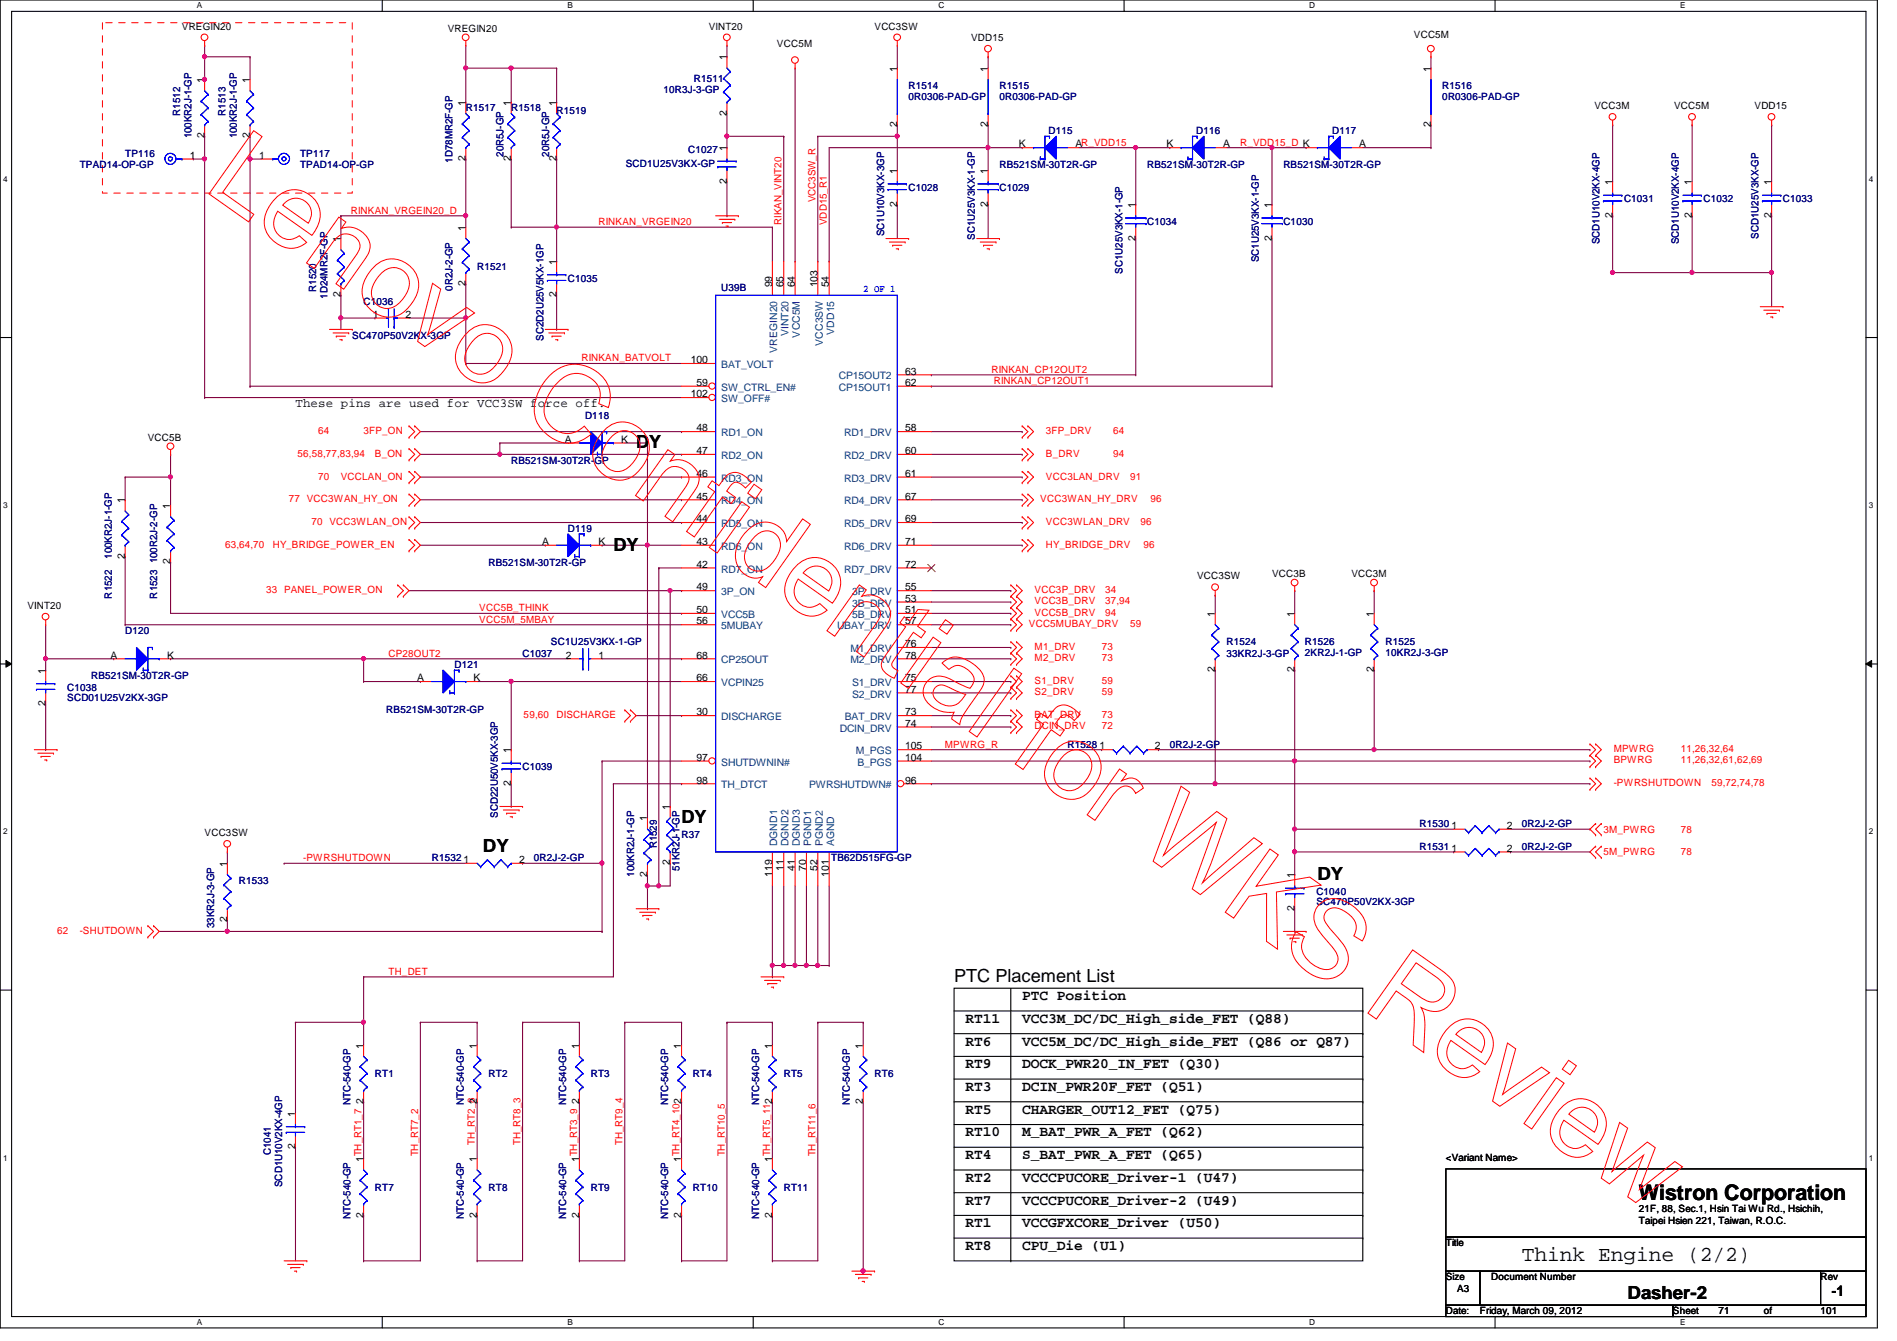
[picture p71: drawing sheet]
<svg xmlns="http://www.w3.org/2000/svg" width="297mm" height="210mm" viewBox="0 0 297 210" stroke-linecap="round" stroke-linejoin="round" font-family="sans-serif">
<defs><g id="words">
<g font-size="3.3">
<text x="256.6" y="187.9">Wistron Corporation</text>
<text x="238.3" y="197.4">Think Engine (2/2)</text>
</g>
<g font-size="2.8">
<text x="99.6" y="70.2">DY</text>
<text x="96.1" y="86.2">DY</text>
<text x="106.7" y="128.9">DY</text>
<text x="75.6" y="133.3">DY</text>
<text x="206.3" y="137.8">DY</text>
<text x="149.4" y="153.7">PTC Placement List</text>
<text x="254.8" y="203.4">Dasher-2</text>
</g>
<g font-size="2.3">
<text x="151.2" y="160.1">RT11</text>
<text x="160.1" y="160.1">VCC3M_DC/DC_High_side_FET (Q88)</text>
<text x="160.1" y="156.5">PTC Position</text>
<text x="151.2" y="163.7">RT6</text>
<text x="151.2" y="167.2">RT9</text>
<text x="160.1" y="163.7">VCC5M_DC/DC_High_side_FET (Q86 or Q87)</text>
<text x="160.1" y="167.2">DOCK_PWR20_IN_FET (Q30)</text>
<text x="151.2" y="170.8">RT3</text>
<text x="160.1" y="170.8">DCIN_PWR20F_FET (Q51)</text>
<text x="151.2" y="174.3">RT5</text>
<text x="151.2" y="177.9">RT10</text>
<text x="160.1" y="174.3">CHARGER_OUT12_FET (Q75)</text>
<text x="160.1" y="177.9">M_BAT_PWR_A_FET (Q62)</text>
<text x="151.2" y="181.4">RT4</text>
<text x="151.2" y="185">RT2</text>
<text x="160.1" y="181.4">S_BAT_PWR_A_FET (Q65)</text>
<text x="160.1" y="185">VCCCPUCORE_Driver-1 (U47)</text>
<text x="151.2" y="188.6">RT7</text>
<text x="160.1" y="188.6">VCCCPUCORE_Driver-2 (U49)</text>
<text x="151.2" y="192.1">RT1</text>
<text x="151.2" y="195.7">RT8</text>
<text x="160.1" y="192.1">VCCGFXCORE_Driver (U50)</text>
<text x="160.1" y="195.7">CPU_Die (U1)</text>
<text x="286.8" y="202.9">-1</text>
</g>
<text font-size="1.9" x="46.3" y="63.8">These pins are used for VCC3SW force off.</text>
<g font-size="1.6">
<text x="28.5" y="4.7">VREGIN20</text>
<text x="70.1" y="5">VREGIN20</text>
<text x="111" y="4.7">VINT20</text>
<text x="136.9" y="4.7">VCC3SW</text>
<text x="221.4" y="5.9">VCC5M</text>
<text x="113.8" y="9.4" transform="rotate(-90 113.8 9.4)">1</text>
<text x="121.7" y="7.3">VCC5M</text>
<text x="140.5" y="11.2" transform="rotate(-90 140.5 11.2)">1</text>
<text x="152.1" y="6.4">VDD15</text>
<text x="154.7" y="11.2" transform="rotate(-90 154.7 11.2)">1</text>
<text x="224" y="11.2" transform="rotate(-90 224 11.2)">1</text>
<text x="32" y="13" transform="rotate(-90 32 13)">1</text>
<text x="39.1" y="13" transform="rotate(-90 39.1 13)">1</text>
<text x="72.9" y="16.6" transform="rotate(-90 72.9 16.6)">1</text>
<text x="80" y="16.6" transform="rotate(-90 80 16.6)">1</text>
<text x="87.1" y="16.6" transform="rotate(-90 87.1 16.6)">1</text>
<text x="249.7" y="17.1">VCC3M</text>
<text x="262.1" y="17.1">VCC5M</text>
<text x="274.7" y="17.1">VDD15</text>
<text x="32" y="21.7" transform="rotate(-90 32 21.7)">2</text>
<text x="39.1" y="21.7" transform="rotate(-90 39.1 21.7)">2</text>
<text x="113.8" y="23.7" transform="rotate(-90 113.8 23.7)">1</text>
<text x="113.8" y="18.1" transform="rotate(-90 113.8 18.1)">2</text>
<text x="140.5" y="19.9" transform="rotate(-90 140.5 19.9)">2</text>
<text x="154.7" y="19.9" transform="rotate(-90 154.7 19.9)">2</text>
<text x="159.6" y="23.1">K</text>
<text x="168.4" y="23.1">AR_VDD15</text>
<text x="182.7" y="23.1">K</text>
<text x="191.5" y="23.1">A</text>
<text x="212.8" y="23.1">A</text>
<text x="224" y="19.9" transform="rotate(-90 224 19.9)">2</text>
<text x="29.7" y="24.8">1</text>
<text x="40.6" y="24.8">1</text>
<text x="72.9" y="25.2" transform="rotate(-90 72.9 25.2)">2</text>
<text x="80" y="25.2" transform="rotate(-90 80 25.2)">2</text>
<text x="87.1" y="25.2" transform="rotate(-90 87.1 25.2)">2</text>
<text x="113.8" y="28.8" transform="rotate(-90 113.8 28.8)">2</text>
<text x="140.5" y="27.2" transform="rotate(-90 140.5 27.2)">1</text>
<text x="154.7" y="27.2" transform="rotate(-90 154.7 27.2)">1</text>
<text x="252.5" y="29" transform="rotate(-90 252.5 29)">1</text>
<text x="264.9" y="29" transform="rotate(-90 264.9 29)">1</text>
<text x="277.4" y="29" transform="rotate(-90 277.4 29)">1</text>
<text x="140.5" y="32.3" transform="rotate(-90 140.5 32.3)">2</text>
<text x="154.7" y="32.3" transform="rotate(-90 154.7 32.3)">2</text>
<text x="177.8" y="32.6" transform="rotate(-90 177.8 32.6)">1</text>
<text x="199.1" y="32.6" transform="rotate(-90 199.1 32.6)">1</text>
<text x="252.5" y="34.1" transform="rotate(-90 252.5 34.1)">2</text>
<text x="264.9" y="34.1" transform="rotate(-90 264.9 34.1)">2</text>
<text x="277.4" y="34.1" transform="rotate(-90 277.4 34.1)">2</text>
<text x="53.3" y="37.9" transform="rotate(-90 53.3 37.9)">1</text>
<text x="72.9" y="36.1" transform="rotate(-90 72.9 36.1)">1</text>
<text x="87.1" y="41.4" transform="rotate(-90 87.1 41.4)">1</text>
<text x="177.8" y="37.7" transform="rotate(-90 177.8 37.7)">2</text>
<text x="199.1" y="37.7" transform="rotate(-90 199.1 37.7)">2</text>
<text x="53.3" y="46.6" transform="rotate(-90 53.3 46.6)">2</text>
<text x="72.9" y="44.8" transform="rotate(-90 72.9 44.8)">2</text>
<text x="87.1" y="46.6" transform="rotate(-90 87.1 46.6)">2</text>
<text x="120.9" y="45" transform="rotate(-90 120.9 45)">99</text>
<text x="122.7" y="45" transform="rotate(-90 122.7 45)">65</text>
<text x="124.5" y="45" transform="rotate(-90 124.5 45)">64</text>
<text x="128" y="45" transform="rotate(-90 128 45)">103</text>
<text x="129.8" y="45" transform="rotate(-90 129.8 45)">54</text>
<text x="58.4" y="49.7">1</text>
<text x="63.5" y="49.7">2</text>
<text x="108.2" y="56.9">100</text>
<text x="141.7" y="58.6">63</text>
<text x="108.2" y="62.2">102</text>
<text x="109" y="60.4">59</text>
<text x="141.7" y="60.4">62</text>
<text x="23.2" y="69">VCC5B</text>
<text x="88.4" y="69.3">A</text>
<text x="97.3" y="69.3">K</text>
<text x="109" y="67.5">48</text>
<text x="109" y="71.1">47</text>
<text x="141.7" y="67.5">58</text>
<text x="141.7" y="71.1">60</text>
<text x="109" y="74.6">46</text>
<text x="141.7" y="74.6">61</text>
<text x="19.6" y="78.8" transform="rotate(-90 19.6 78.8)">1</text>
<text x="26.7" y="79.7" transform="rotate(-90 26.7 79.7)">1</text>
<text x="109" y="78.2">45</text>
<text x="109" y="81.7">44</text>
<text x="141.7" y="78.2">67</text>
<text x="141.7" y="81.7">69</text>
<text x="19.6" y="87.5" transform="rotate(-90 19.6 87.5)">2</text>
<text x="26.7" y="88.3" transform="rotate(-90 26.7 88.3)">2</text>
<text x="84.9" y="85.3">A</text>
<text x="93.7" y="85.3">K</text>
<text x="109" y="85.3">43</text>
<text x="109" y="88.9">42</text>
<text x="141.7" y="85.3">71</text>
<text x="141.7" y="88.9">72</text>
<text x="4.3" y="95.3">VINT20</text>
<text x="109" y="92.4">49</text>
<text x="109" y="96">50</text>
<text x="141.7" y="92.4">55</text>
<text x="141.7" y="94.2">53</text>
<text x="141.7" y="96">51</text>
<text x="187.4" y="90.7">VCC3SW</text>
<text x="199.2" y="90.3">VCC3B</text>
<text x="211.6" y="90.3">VCC3M</text>
<text x="109" y="97.7">56</text>
<text x="141.7" y="97.7">57</text>
<text x="141.7" y="101.3">76</text>
<text x="190.2" y="96.6" transform="rotate(-90 190.2 96.6)">1</text>
<text x="202.7" y="96.6" transform="rotate(-90 202.7 96.6)">1</text>
<text x="215.1" y="96.6" transform="rotate(-90 215.1 96.6)">1</text>
<text x="7.1" y="105.5" transform="rotate(-90 7.1 105.5)">1</text>
<text x="17.3" y="103.1">A</text>
<text x="26.2" y="103.1">K</text>
<text x="65.3" y="106.6">A</text>
<text x="74.2" y="106.6">K</text>
<text x="88.6" y="103.1">2</text>
<text x="93.7" y="103.1">1</text>
<text x="109" y="103.1">68</text>
<text x="109" y="106.6">66</text>
<text x="141.7" y="103.1">78</text>
<text x="141.7" y="106.6">75</text>
<text x="190.2" y="105.2" transform="rotate(-90 190.2 105.2)">2</text>
<text x="202.7" y="105.2" transform="rotate(-90 202.7 105.2)">2</text>
<text x="215.1" y="105.2" transform="rotate(-90 215.1 105.2)">2</text>
<text x="7.1" y="110.6" transform="rotate(-90 7.1 110.6)">2</text>
<text x="109" y="112">30</text>
<text x="141.7" y="108.4">77</text>
<text x="141.7" y="112">73</text>
<text x="141.7" y="113.7">74</text>
<text x="80" y="117.9" transform="rotate(-90 80 117.9)">1</text>
<text x="109" y="119.1">97</text>
<text x="141.7" y="117.3">105</text>
<text x="141.7" y="119.1">104</text>
<text x="172.2" y="117.3">1</text>
<text x="180.8" y="117.3">2</text>
<text x="80" y="123" transform="rotate(-90 80 123)">2</text>
<text x="109" y="122.6">98</text>
<text x="141.7" y="122.6">96</text>
<text x="32" y="130.9">VCC3SW</text>
<text x="101.3" y="128.6" transform="rotate(-90 101.3 128.6)">1</text>
<text x="104.9" y="126.8" transform="rotate(-90 104.9 126.8)">1</text>
<text x="227.3" y="129.8">1</text>
<text x="236" y="129.8">2</text>
<text x="35.6" y="135.7" transform="rotate(-90 35.6 135.7)">1</text>
<text x="72.6" y="135.1">1</text>
<text x="81.3" y="135.1">2</text>
<text x="101.3" y="137.2" transform="rotate(-90 101.3 137.2)">2</text>
<text x="104.9" y="135.5" transform="rotate(-90 104.9 135.5)">2</text>
<text x="120.9" y="137.2" transform="rotate(-90 120.9 137.2)">119</text>
<text x="122.7" y="136.4" transform="rotate(-90 122.7 136.4)">11</text>
<text x="124.5" y="136.4" transform="rotate(-90 124.5 136.4)">41</text>
<text x="126.2" y="136.4" transform="rotate(-90 126.2 136.4)">70</text>
<text x="128" y="136.4" transform="rotate(-90 128 136.4)">52</text>
<text x="129.8" y="137.2" transform="rotate(-90 129.8 137.2)">101</text>
<text x="202.7" y="137.5" transform="rotate(-90 202.7 137.5)">1</text>
<text x="227.3" y="133.3">1</text>
<text x="236" y="133.3">2</text>
<text x="202.7" y="142.6" transform="rotate(-90 202.7 142.6)">2</text>
<text x="35.6" y="144.4" transform="rotate(-90 35.6 144.4)">2</text>
<text x="56.9" y="164.1" transform="rotate(-90 56.9 164.1)">1</text>
<text x="74.7" y="164.1" transform="rotate(-90 74.7 164.1)">1</text>
<text x="90.7" y="164.1" transform="rotate(-90 90.7 164.1)">1</text>
<text x="106.7" y="164.1" transform="rotate(-90 106.7 164.1)">1</text>
<text x="120.9" y="164.1" transform="rotate(-90 120.9 164.1)">1</text>
<text x="135.1" y="164.1" transform="rotate(-90 135.1 164.1)">1</text>
<text x="56.9" y="172.8" transform="rotate(-90 56.9 172.8)">2</text>
<text x="74.7" y="172.8" transform="rotate(-90 74.7 172.8)">2</text>
<text x="90.7" y="172.8" transform="rotate(-90 90.7 172.8)">2</text>
<text x="135.1" y="172.8" transform="rotate(-90 135.1 172.8)">2</text>
<text x="46.2" y="179.9" transform="rotate(-90 46.2 179.9)">2</text>
<text x="46.2" y="174.8" transform="rotate(-90 46.2 174.8)">1</text>
<text x="56.9" y="181.9" transform="rotate(-90 56.9 181.9)">1TH_RT1_7</text>
<text x="74.7" y="181.9" transform="rotate(-90 74.7 181.9)">1</text>
<text x="90.7" y="181.9" transform="rotate(-90 90.7 181.9)">1TH_RT3_9</text>
<text x="106.7" y="181.9" transform="rotate(-90 106.7 181.9)">1TH_RT4_102</text>
<text x="120.9" y="181.9" transform="rotate(-90 120.9 181.9)">1TH_RT5_112</text>
<text x="226.4" y="181.7">&lt;Variant Name&gt;</text>
<text x="56.9" y="190.6" transform="rotate(-90 56.9 190.6)">2</text>
<text x="74.7" y="190.6" transform="rotate(-90 74.7 190.6)">2</text>
<text x="90.7" y="190.6" transform="rotate(-90 90.7 190.6)">2</text>
<text x="106.7" y="190.6" transform="rotate(-90 106.7 190.6)">2</text>
<text x="120.9" y="190.6" transform="rotate(-90 120.9 190.6)">2</text>
<text x="256.6" y="189.7">21F, 88, Sec.1, Hsin Tai Wu Rd., Hsichih,</text>
<text x="256.6" y="191.6">Taipei Hsien 221, Taiwan, R.O.C.</text>
<text x="226.4" y="195.1">Title</text>
<text x="226.4" y="200.4">Size</text>
<text x="228.2" y="202.2">A3</text>
<text x="233.5" y="200.4">Document Number</text>
<text x="285.1" y="200.4">Rev</text>
<text x="226.4" y="205.7">Date:</text>
<text x="231.7" y="205.7">Friday, March 09, 2012</text>
<text x="262" y="205.7">Sheet</text>
<text x="269.1" y="205.7">71</text>
<text x="276.2" y="205.7">of</text>
<text x="285.1" y="205.7">101</text>
</g>
<g font-size="1.6" fill="#000080">
<text x="72.9" y="17.4">R1517</text>
<text x="80" y="17.4">R1518</text>
<text x="87.2" y="17.8">R1519</text>
<text x="103.9" y="14.6">10R3J-3-GP</text>
<text x="108.7" y="12.8">R1511</text>
<text x="142.3" y="13.9">R1514</text>
<text x="142.3" y="15.7">0R0306-PAD-GP</text>
<text x="156.5" y="13.9">R1515</text>
<text x="156.5" y="15.7">0R0306-PAD-GP</text>
<text x="225.8" y="13.9">R1516</text>
<text x="225.8" y="15.7">0R0306-PAD-GP</text>
<text x="28.2" y="18.1" transform="rotate(-90 28.2 18.1)">R1512</text>
<text x="30" y="21.7" transform="rotate(-90 30 21.7)">100KR2J-1-GP</text>
<text x="35.3" y="18.1" transform="rotate(-90 35.3 18.1)">R1513</text>
<text x="37.1" y="21.7" transform="rotate(-90 37.1 21.7)">100KR2J-1-GP</text>
<text x="164.2" y="21">D115</text>
<text x="187.3" y="21">D116</text>
<text x="208.6" y="21">D117</text>
<text x="12.5" y="26.3">TPAD14-OP-GP</text>
<text x="19.6" y="24.6">TP116</text>
<text x="47" y="24.6">TP117</text>
<text x="47" y="26.3">TPAD14-OP-GP</text>
<text x="70.9" y="25.4" transform="rotate(-90 70.9 25.4)">1D78MR2F-GP</text>
<text x="78.9" y="24.6" transform="rotate(-90 78.9 24.6)">20R5J-GP</text>
<text x="86" y="24.6" transform="rotate(-90 86 24.6)">20R5J-GP</text>
<text x="98" y="26.2">SCD1U25V3KX-GP</text>
<text x="107.8" y="24">C1027</text>
<text x="142.3" y="29.9">C1028</text>
<text x="156.5" y="29.9">C1029</text>
<text x="156.5" y="26.3">RB521SM-30T2R-GP</text>
<text x="179.6" y="26.3">RB521SM-30T2R-GP</text>
<text x="201" y="26.3">RB521SM-30T2R-GP</text>
<text x="179.6" y="35.2">C1034</text>
<text x="201" y="35.2">C1030</text>
<text x="254.3" y="31.7">C1031</text>
<text x="266.7" y="31.7">C1032</text>
<text x="279.2" y="31.7">C1033</text>
<text x="138.4" y="37" transform="rotate(-90 138.4 37)">SC1U10V3KX-3GP</text>
<text x="152.7" y="37.5" transform="rotate(-90 152.7 37.5)">SC1U25V3KX-1-GP</text>
<text x="197.1" y="41.1" transform="rotate(-90 197.1 41.1)">SC1U25V3KX-1-GP</text>
<text x="250.4" y="38.2" transform="rotate(-90 250.4 38.2)">SCD1U10V2KX-4GP</text>
<text x="262.9" y="38.2" transform="rotate(-90 262.9 38.2)">SCD1U10V2KX-4GP</text>
<text x="275.3" y="37.3" transform="rotate(-90 275.3 37.3)">SCD1U25V3KX-GP</text>
<text x="49.5" y="45.7" transform="rotate(-90 49.5 45.7)">R1520</text>
<text x="51.3" y="46.8" transform="rotate(-90 51.3 46.8)">1D24MR2F-GP</text>
<text x="56.9" y="47.7">C1036</text>
<text x="70.9" y="45.5" transform="rotate(-90 70.9 45.5)">0R2J-2-GP</text>
<text x="74.7" y="42.3">R1521</text>
<text x="88.9" y="44.1">C1035</text>
<text x="112.9" y="45.6">U39B</text>
<text x="175.8" y="42.8" transform="rotate(-90 175.8 42.8)">SC1U25V3KX-1-GP</text>
<text x="55.2" y="53">SC470P50V2KX-3GP</text>
<text x="85.1" y="53.3" transform="rotate(-90 85.1 53.3)">SC2D2U25V5KX-1GP</text>
<text x="91.6" y="65.6">D118</text>
<text x="80" y="72.6">RB521SM-30T2R-GP</text>
<text x="88.9" y="83.2">D119</text>
<text x="17.5" y="87.5" transform="rotate(-90 17.5 87.5)">100KR2J-1-GP</text>
<text x="76.5" y="88.6">RB521SM-30T2R-GP</text>
<text x="17.5" y="93.7" transform="rotate(-90 17.5 93.7)">R1522</text>
<text x="24.6" y="93.7" transform="rotate(-90 24.6 93.7)">R1523 100R2J-2-GP</text>
<text x="19.6" y="99.2">D120</text>
<text x="86.3" y="101">SC1U25V3KX-1-GP</text>
<text x="192.1" y="101">R1524</text>
<text x="204.3" y="101">R1526</text>
<text x="217" y="101">R1525</text>
<text x="14.3" y="106.3">RB521SM-30T2R-GP</text>
<text x="71.2" y="104.6">D121</text>
<text x="81.8" y="102.8">C1037</text>
<text x="192.1" y="102.8">33KR2J-3-GP</text>
<text x="204.3" y="102.6">2KR2J-1-GP</text>
<text x="217" y="102.6">10KR2J-3-GP</text>
<text x="10.5" y="108.1">C1038</text>
<text x="10.5" y="109.7">SCD01U25V2KX-3GP</text>
<text x="60.5" y="111.7">RB521SM-30T2R-GP</text>
<text x="167.2" y="117">R1528</text>
<text x="183.2" y="117">0R2J-2-GP</text>
<text x="81.8" y="120.6">C1039</text>
<text x="78" y="128" transform="rotate(-90 78 128)">SCD22U50V5KX-3GP</text>
<text x="106.7" y="131.2">R37</text>
<text x="222.3" y="129.5">R1530</text>
<text x="238.3" y="129.5">0R2J-2-GP</text>
<text x="67.6" y="134.8">R1532</text>
<text x="83.6" y="134.8">0R2J-2-GP</text>
<text x="99.3" y="137.2" transform="rotate(-90 99.3 137.2)">100KR2J-1-GP</text>
<text x="102.9" y="132.8" transform="rotate(-90 102.9 132.8)">R1529</text>
<text x="106.4" y="136.4" transform="rotate(-90 106.4 136.4)">51KR2J-1-GP</text>
<text x="130.2" y="134.8">TB62D515FG-GP</text>
<text x="222.3" y="133">R1531</text>
<text x="238.3" y="133">0R2J-2-GP</text>
<text x="37.4" y="138.3">R1533</text>
<text x="206.1" y="140.1">C1040</text>
<text x="206.1" y="141.7">SC470P50V2KX-3GP</text>
<text x="33.5" y="145.2" transform="rotate(-90 33.5 145.2)">33KR2J-3-GP</text>
<text x="54.9" y="173" transform="rotate(-90 54.9 173)">NTC-540-GP</text>
<text x="58.7" y="168.6">RT1</text>
<text x="72.6" y="173" transform="rotate(-90 72.6 173)">NTC-540-GP</text>
<text x="76.5" y="168.6">RT2</text>
<text x="88.6" y="173" transform="rotate(-90 88.6 173)">NTC-540-GP</text>
<text x="92.5" y="168.6">RT3</text>
<text x="104.6" y="173" transform="rotate(-90 104.6 173)">NTC-540-GP</text>
<text x="108.5" y="168.6">RT4</text>
<text x="118.9" y="173" transform="rotate(-90 118.9 173)">NTC-540-GP</text>
<text x="122.7" y="168.6">RT5</text>
<text x="133.1" y="173" transform="rotate(-90 133.1 173)">NTC-540-GP</text>
<text x="136.9" y="168.6">RT6</text>
<text x="42.4" y="180.8" transform="rotate(-90 42.4 180.8)">C1041</text>
<text x="44.2" y="185.8" transform="rotate(-90 44.2 185.8)">SCD1U10V2KX-4GP</text>
<text x="54.9" y="190.8" transform="rotate(-90 54.9 190.8)">NTC-540-GP</text>
<text x="58.7" y="186.4">RT7</text>
<text x="72.6" y="190.8" transform="rotate(-90 72.6 190.8)">NTC-540-GP</text>
<text x="76.5" y="186.4">RT8</text>
<text x="88.6" y="190.8" transform="rotate(-90 88.6 190.8)">NTC-540-GP</text>
<text x="92.5" y="186.4">RT9</text>
<text x="104.6" y="190.8" transform="rotate(-90 104.6 190.8)">NTC-540-GP</text>
<text x="108.5" y="186.4">RT10</text>
<text x="118.9" y="190.8" transform="rotate(-90 118.9 190.8)">NTC-540-GP</text>
<text x="122.7" y="186.4">RT11</text>
</g>
<g font-size="1.6" fill="#f00">
<text x="194.2" y="22.8">R_VDD15_D K</text>
<text x="54.9" y="33.4">RINKAN_VRGEIN20_D</text>
<text x="93.7" y="35.2">RINKAN_VRGEIN20</text>
<text x="122.4" y="35.2" transform="rotate(-90 122.4 35.2)">RIKAN_VINT20</text>
<text x="127.7" y="31.7" transform="rotate(-90 127.7 31.7)">VCC3SW_R</text>
<text x="129.5" y="35.2" transform="rotate(-90 129.5 35.2)">VDD15_R1</text>
<text x="91.1" y="56.6">RINKAN_BATVOLT</text>
<text x="155.2" y="58.3">RINKAN_CP12OUT2</text>
<text x="155.6" y="60.1">RINKAN_CP12OUT1</text>
<text x="46.6" y="71.5">56,58,77,83,94</text>
<text x="49.8" y="67.9">64</text>
<text x="56.9" y="67.9">3FP_ON</text>
<text x="58.7" y="71.5">B_ON</text>
<text x="163.8" y="67.9">3FP_DRV</text>
<text x="163.8" y="71.5">B_DRV</text>
<text x="174.3" y="67.9">64</text>
<text x="174.3" y="71.5">94</text>
<text x="49.8" y="75.1">70</text>
<text x="53.4" y="75.1">VCCLAN_ON</text>
<text x="163.8" y="75.1">VCC3LAN_DRV</text>
<text x="177" y="75.1">91</text>
<text x="45.2" y="78.6">77 VCC3WAN_HY_ON</text>
<text x="48.8" y="82.2">70 VCC3WLAN_ON</text>
<text x="162.9" y="78.6">VCC3WAN_HY_DRV</text>
<text x="163.8" y="82.2">VCC3WLAN_DRV</text>
<text x="178.6" y="82.2">96</text>
<text x="180.2" y="78.6">96</text>
<text x="35.3" y="85.7">63,64,70</text>
<text x="42.7" y="85.7">HY_BRIDGE_POWER_EN</text>
<text x="163.8" y="85.7">HY_BRIDGE_DRV</text>
<text x="179.1" y="85.7">96</text>
<text x="41.7" y="92.8">33 PANEL_POWER_ON</text>
<text x="75.1" y="95.7">VCC5B_THINK</text>
<text x="162" y="92.8">VCC3P_DRV</text>
<text x="162" y="94.6">VCC3B_DRV</text>
<text x="173.1" y="92.8">34</text>
<text x="173.1" y="94.6">37,94</text>
<text x="75.1" y="97.5">VCC5M_5MBAY</text>
<text x="161.1" y="98.2">VCC5MUBAY_DRV</text>
<text x="162" y="101.7">M1_DRV</text>
<text x="162" y="96.4">VCC5B_DRV</text>
<text x="172.5" y="101.7">73</text>
<text x="173.1" y="96.4">94</text>
<text x="177" y="98.2">59</text>
<text x="60.8" y="102.8">CP28OUT2</text>
<text x="162" y="103.5">M2_DRV</text>
<text x="162" y="107.1">S1_DRV</text>
<text x="172.5" y="103.5">73</text>
<text x="172.5" y="107.1">59</text>
<text x="82" y="112.4">59,60</text>
<text x="87.2" y="112.4">DISCHARGE</text>
<text x="162" y="108.8">S2_DRV</text>
<text x="162" y="112.4">BAT_DRV</text>
<text x="172.5" y="108.8">59</text>
<text x="172.5" y="112.4">73</text>
<text x="148" y="117">MPWRG_R</text>
<text x="162" y="114.2">DCIN_DRV</text>
<text x="172.5" y="114.2">72</text>
<text x="252.7" y="119.5">BPWRG</text>
<text x="252.7" y="117.7">MPWRG</text>
<text x="263.2" y="119.5">11,26,32,61,62,69</text>
<text x="263.2" y="117.7">11,26,32,64</text>
<text x="252.7" y="123.1">-PWRSHUTDOWN</text>
<text x="268" y="123.1">59,72,74,78</text>
<text x="251.1" y="130.3">3M_PWRG</text>
<text x="263.2" y="130.3">78</text>
<text x="47.5" y="134.8">-PWRSHUTDOWN</text>
<text x="251.1" y="133.9">5M_PWRG</text>
<text x="263.2" y="133.9">78</text>
<text x="8.9" y="146.2">62</text>
<text x="12.5" y="146.2">-SHUTDOWN</text>
<text x="60.8" y="152.6">TH_DET</text>
<text x="74.4" y="179.2" transform="rotate(-90 74.4 179.2)">TH_RT2_8</text>
<text x="81.5" y="179.2" transform="rotate(-90 81.5 179.2)">TH_RT8_3</text>
<text x="97.5" y="179.2" transform="rotate(-90 97.5 179.2)">TH_RT9_4</text>
<text x="65.5" y="181" transform="rotate(-90 65.5 181)">TH_RT7_2</text>
<text x="113.5" y="181" transform="rotate(-90 113.5 181)">TH_RT10_5</text>
<text x="127.7" y="181" transform="rotate(-90 127.7 181)">TH_RT11_6</text>
</g>
<text font-size="1.6" fill="#00f" x="135.2" y="45.7">2 OF 1</text>
<g font-size="1.6" fill="#004080">
<text x="123.5" y="52.7" transform="rotate(-90 123.5 52.7)">VINT20</text>
<text x="125.3" y="52.8" transform="rotate(-90 125.3 52.8)">VCC5M</text>
<text x="130.6" y="52.4" transform="rotate(-90 130.6 52.4)">VDD15</text>
<text x="112.9" y="57.6">BAT_VOLT</text>
<text x="121.7" y="55.2" transform="rotate(-90 121.7 55.2)">VREGIN20</text>
<text x="128.8" y="54.1" transform="rotate(-90 128.8 54.1)">VCC3SW</text>
<text x="131.4" y="59.4">CP15OUT2</text>
<text x="112.9" y="61.2">SW_CTRL_EN#</text>
<text x="112.9" y="62.9">SW_OFF#</text>
<text x="131.4" y="61.2">CP15OUT1</text>
<text x="112.9" y="68.3">RD1_ON</text>
<text x="112.9" y="71.8">RD2_ON</text>
<text x="132.2" y="68.3">RD1_DRV</text>
<text x="132.2" y="71.8">RD2_DRV</text>
<text x="112.9" y="75.4">RD3_ON</text>
<text x="132.2" y="75.4">RD3_DRV</text>
<text x="112.9" y="79">RD4_ON</text>
<text x="112.9" y="82.5">RD5_ON</text>
<text x="132.2" y="79">RD4_DRV</text>
<text x="132.2" y="82.5">RD5_DRV</text>
<text x="112.9" y="86.1">RD6_ON</text>
<text x="112.9" y="89.6">RD7_ON</text>
<text x="132.2" y="86.1">RD6_DRV</text>
<text x="132.2" y="89.6">RD7_DRV</text>
<text x="112.9" y="93.2">3P_ON</text>
<text x="133.4" y="93.2">3P_DRV</text>
<text x="133.4" y="95">3B_DRV</text>
<text x="112.9" y="96.7">VCC5B</text>
<text x="112.9" y="98.5">5MUBAY</text>
<text x="131.1" y="98.5">UBAY_DRV</text>
<text x="133.4" y="96.7">5B_DRV</text>
<text x="112.9" y="103.8">CP25OUT</text>
<text x="112.9" y="107.4">VCPIN25</text>
<text x="133.2" y="102.1">M1_DRV</text>
<text x="133.2" y="103.8">M2_DRV</text>
<text x="133.4" y="107.4">S1_DRV</text>
<text x="112.9" y="112.7">DISCHARGE</text>
<text x="132.3" y="112.7">BAT_DRV</text>
<text x="133.4" y="109.2">S2_DRV</text>
<text x="112.9" y="119.8">SHUTDWNIN#</text>
<text x="131.5" y="114.5">DCIN_DRV</text>
<text x="134" y="118.1">M_PGS</text>
<text x="134.3" y="119.8">B_PGS</text>
<text x="112.9" y="123.4">TH_DTCT</text>
<text x="126.7" y="123.4">PWRSHUTDWN#</text>
<text x="121.7" y="132.5" transform="rotate(-90 121.7 132.5)">DGND1</text>
<text x="123.5" y="132.5" transform="rotate(-90 123.5 132.5)">DGND2</text>
<text x="125.3" y="132.5" transform="rotate(-90 125.3 132.5)">DGND3</text>
<text x="127" y="132.5" transform="rotate(-90 127 132.5)">PGND1</text>
<text x="128.8" y="132.5" transform="rotate(-90 128.8 132.5)">PGND2</text>
<text x="130.6" y="132.5" transform="rotate(-90 130.6 132.5)">AGND</text>
</g>
<g font-size="1.3">
<text x="30.8" y="1.3">A</text>
<text x="88.9" y="1.3">B</text>
<text x="146.9" y="1.3">C</text>
<text x="205" y="1.3">D</text>
<text x="263.1" y="1.3">E</text>
<text x=".5" y="28.4">4</text>
<text x="292.6" y="28.4">4</text>
<text x=".5" y="79.5">3</text>
<text x="292.6" y="79.5">3</text>
<text x=".5" y="130.6">2</text>
<text x="292.6" y="130.6">2</text>
<text x=".5" y="181.7">1</text>
<text x="292.6" y="181.7">1</text>
<text x="30.8" y="207.4">A</text>
<text x="88.9" y="207.4">B</text>
<text x="146.9" y="207.4">C</text>
<text x="205" y="207.4">D</text>
<text x="263.1" y="207.4">E</text>
</g>
</g></defs>
<path d="M0 0h294v207.9h-294zM1.8 1.8h290.4v204.3h-290.4z" fill="none" stroke="#000" stroke-width=".17"/>
<g fill="#fff">
<path d="M30.8 .2h.8v1.4h-.8z"/>
<path d="M30.8 206.2h.8v1.4h-.8z"/>
</g>
<path d="M59.9 0v1.8M59.9 206.1v1.8" fill="none" stroke="#000" stroke-width=".17"/>
<g fill="#fff">
<path d="M88.9 .2h.8v1.4h-.8z"/>
<path d="M88.9 206.2h.8v1.4h-.8z"/>
</g>
<path d="M117.9 0v1.8M117.9 206.1v1.8" fill="none" stroke="#000" stroke-width=".17"/>
<g fill="#fff">
<path d="M146.9 .2h.9v1.4h-.9z"/>
<path d="M146.9 206.2h.9v1.4h-.9z"/>
</g>
<path d="M176 0v1.8M176 206.1v1.8" fill="none" stroke="#000" stroke-width=".17"/>
<g fill="#fff">
<path d="M205 .2h.9v1.4h-.9z"/>
<path d="M205 206.2h.9v1.4h-.9z"/>
</g>
<path d="M234.1 0v1.8M234.1 206.1v1.8" fill="none" stroke="#000" stroke-width=".17"/>
<g fill="#fff">
<path d="M263.1 .2h.8v1.4h-.8z"/>
<path d="M263.1 206.2h.8v1.4h-.8z"/>
<path d="M.5 27.3h.7v1.4h-.7z"/>
<path d="M292.6 27.3h.7v1.4h-.7z"/>
<path d="M.5 78.4h.7v1.4h-.7z"/>
<path d="M292.6 78.4h.7v1.4h-.7z"/>
</g>
<path d="M0 52.8h1.8M292.2 52.8h1.8" fill="none" stroke="#000" stroke-width=".17"/>
<g fill="#fff">
<path d="M.5 129.5h.7v1.4h-.7z"/>
<path d="M292.6 129.5h.7v1.4h-.7z"/>
</g>
<path d="M0 103.9h1.8M292.2 103.9h1.8" fill="none" stroke="#000" stroke-width=".17"/>
<path d="M.9 103.4l.9 .5-.9 .5zM292.2 103.9l.9-.5v1z" fill="#000"/>
<path d="M.9 103.4l.9 .5-.9 .5zM292.2 103.9l.9-.5v1z" fill="none" stroke="#000" stroke-width=".16"/>
<g fill="#fff">
<path d="M.5 180.5h.7v1.4h-.7z"/>
<path d="M292.6 180.5h.7v1.4h-.7z"/>
</g>
<path d="M0 155h1.8M292.2 155h1.8" fill="none" stroke="#000" stroke-width=".17"/>
<g fill="none" stroke="#800040" stroke-width=".17">
<path d="M128.1 21.3h.1M128.1 21.3h12.4M140.5 21.3h.1M140.5 32h.1M140.5 21.3v5.4M140.5 32v5.3M154.7 23.1h.1M154.7 32h.1M154.7 23.1v3.6M154.7 32v5.3M44.5 135.1h.1M44.5 135.1h28.4"/>
<path d="M81.8 135.1h.1M81.8 135.1h12.5M46.3 179.6h.1M46.3 160h.1M46.3 160h10.6M46.3 179.6v17.8M56.9 172.5h.1M56.9 172.5v8.9M65.8 160h.1M65.8 160v37.4h-8.9M65.8 160h8.9M74.7 160h.1"/>
<path d="M74.7 160v3.6M81.8 160h.1M81.8 160v37.4h-7.1M81.8 160h8.9M90.7 172.5h.1M90.7 172.5v8.9M97.8 160h.1M97.8 160v37.4h-7.1M97.8 160h8.9M106.7 160h.1M106.7 172.5h.1M106.7 160v3.6"/>
<path d="M106.7 172.5v8.9M113.8 160h.1M113.8 160v37.4h-7.1M113.8 160h7.1M120.9 160h.1M120.9 172.5h.1M120.9 160v3.6M120.9 172.5v8.9M128.1 160h.1M128.1 160v37.4h-7.2M128.1 160h7.1M135.2 160h.1"/>
<path d="M135.2 160v3.6M56.9 190.2h.1M56.9 197.4h.1M56.9 190.2v7.2M74.7 190.2h.1M74.7 197.4h.1M74.7 190.2v7.2M90.7 190.2h.1M90.7 197.4h.1M90.7 190.2v7.2M106.7 190.2h.1M106.7 197.4h.1"/>
<path d="M106.7 190.2v7.2M120.9 190.2h.1M120.9 197.4h.1M120.9 190.2v7.2"/>
</g>
<circle cx="140.5" cy="21.3" r=".32" fill="#f0f"/>
<circle cx="140.5" cy="21.3" r=".32" fill="none" stroke="#f0f" stroke-width=".17"/>
<path d="M72.9 33.8h.1M72.9 33.8v1.8M122.7 21.3h.1M122.7 21.3v19.6M145.8 58.7h.1M145.8 58.7h32M145.8 60.5h.1M145.8 60.5h53.4" fill="none" stroke="#800040" stroke-width=".17"/>
<circle cx="72.9" cy="33.8" r=".32" fill="#f0f"/>
<circle cx="72.9" cy="33.8" r=".32" fill="none" stroke="#f0f" stroke-width=".17"/>
<path d="M53.4 33.8h.1M53.4 33.8v3.5M87.2 35.6h.1M87.2 35.6h33.7" fill="none" stroke="#800040" stroke-width=".17"/>
<circle cx="87.1" cy="35.5" r=".32" fill="#f0f"/>
<circle cx="87.1" cy="35.5" r=".32" fill="none" stroke="#f0f" stroke-width=".17"/>
<path d="M72.9 24.9h.1M72.9 24.9v8.9M120.9 35.6h.1M120.9 35.6v5.3M53.4 49.8h.1M53.4 49.8v1.8M56.9 160h.1M56.9 160v3.6M74.7 172.5h.1M74.7 172.5v8.9" fill="none" stroke="#800040" stroke-width=".17"/>
<circle cx="56.9" cy="160" r=".32" fill="#f0f"/>
<circle cx="56.9" cy="160" r=".32" fill="none" stroke="#f0f" stroke-width=".17"/>
<path d="M202.7 129.8h.1M202.7 129.8h24.9M46.3 160h.1M46.3 160v14.2M90.7 160h.1M90.7 160v3.6" fill="none" stroke="#800040" stroke-width=".17"/>
<circle cx="202.7" cy="129.8" r=".32" fill="#f0f"/>
<circle cx="202.7" cy="129.8" r=".32" fill="none" stroke="#f0f" stroke-width=".17"/>
<g fill="none" stroke="#800040" stroke-width=".17">
<path d="M124.5 10.7v30.2M154.7 19.6h.1M154.7 8.9h.1M154.7 8.9v1.8M154.7 19.6v3.5M30.3 24.9h.1M30.3 24.9h1.7M53.4 33.8h.1M53.4 33.8h19.5M72.9 44.4h.1M72.9 44.4v5.4M124.5 40.9h.1"/>
<path d="M26.7 74.7h.1M26.7 74.7v4.4M26.7 88h.1M26.7 88v8M103.2 88.9h.1M103.2 88.9h3.5M190.3 93.2h.1M190.3 93.2v2.8M202.7 92.5h.1M202.7 92.5v3.5M215.2 92.5h.1M215.2 92.5v3.5"/>
<path d="M190.3 104.9h.1M190.3 104.9v17.8h-44.5M215.2 104.9h.1M215.2 104.9v12.4M145.8 122.7h.1M236.5 133.3h.1M236.5 133.3h12.5M56.9 152.9h.1M56.9 152.9v7.1"/>
</g>
<circle cx="190.3" cy="122.7" r=".32" fill="#f0f"/>
<circle cx="190.3" cy="122.7" r=".32" fill="none" stroke="#f0f" stroke-width=".17"/>
<path d="M32 8.9h.1M32 8.9v3.5M56.9 152.9h.1M56.9 152.9h39.2" fill="none" stroke="#800040" stroke-width=".17"/>
<circle cx="32" cy="12.4" r=".32" fill="#f0f"/>
<circle cx="32" cy="12.4" r=".32" fill="none" stroke="#f0f" stroke-width=".17"/>
<path d="M32 8.9h.1M32 8.9h7.2" fill="none" stroke="#800040" stroke-width=".17"/>
<circle cx="32" cy="8.9" r=".32" fill="#f0f"/>
<circle cx="32" cy="8.9" r=".32" fill="none" stroke="#f0f" stroke-width=".17"/>
<g fill="none" stroke="#800040" stroke-width=".17">
<path d="M32 7.1h.1M32 7.1v1.8M39.2 8.9h.1M39.2 8.9v3.5M32 21.3h.1M32 21.3v3.6M39.2 21.3h.1M39.2 24.9h.1M39.2 21.3v39.2M39.2 24.9h1.7M72.9 56.9h.1M72.9 56.9h33.8"/>
<path d="M32 62.2h.1M32 62.2h74.7M39.2 60.5h.1M39.2 60.5h67.5"/>
</g>
<circle cx="39.1" cy="24.9" r=".32" fill="#f0f"/>
<circle cx="39.1" cy="24.9" r=".32" fill="none" stroke="#f0f" stroke-width=".17"/>
<path d="M32 24.9h.1M32 24.9v37.3" fill="none" stroke="#800040" stroke-width=".17"/>
<circle cx="32" cy="24.9" r=".32" fill="#f0f"/>
<circle cx="32" cy="24.9" r=".32" fill="none" stroke="#f0f" stroke-width=".17"/>
<path d="M53.4 49.8h5.3M58.7 49.8h.1" fill="none" stroke="#800040" stroke-width=".17"/>
<circle cx="53.4" cy="49.8" r=".32" fill="#f0f"/>
<circle cx="53.4" cy="49.8" r=".32" fill="none" stroke="#f0f" stroke-width=".17"/>
<path d="M53.4 46.2h.1M53.4 46.2v3.6M64 49.8h8.9M72.9 49.8h.1M72.9 56.9h.1M72.9 49.8v7.1" fill="none" stroke="#800040" stroke-width=".17"/>
<circle cx="72.9" cy="49.8" r=".32" fill="#f0f"/>
<circle cx="72.9" cy="49.8" r=".32" fill="none" stroke="#f0f" stroke-width=".17"/>
<path d="M72.9 10.7h.1M72.9 7.1v3.6M72.9 10.7h7.1M80 10.7h.1" fill="none" stroke="#800040" stroke-width=".17"/>
<circle cx="72.9" cy="10.6" r=".32" fill="#f0f"/>
<circle cx="72.9" cy="10.6" r=".32" fill="none" stroke="#f0f" stroke-width=".17"/>
<circle cx="80" cy="10.6" r=".32" fill="#f0f"/>
<circle cx="80" cy="10.6" r=".32" fill="none" stroke="#f0f" stroke-width=".17"/>
<g fill="none" stroke="#800040" stroke-width=".17">
<path d="M72.9 16h.1M72.9 10.7v5.3M80 16h.1M87.2 10.7h.1M87.2 16h.1M87.2 10.7h-7.2v5.3M87.2 10.7v5.3M113.8 8.9h.1M113.8 7.1v1.8M113.8 17.8v3.5M80 24.9h.1M80 24.9v10.7"/>
<path d="M87.2 24.9h.1M87.2 24.9v10.7M113.8 21.3h.1M113.8 33.8h.1M113.8 28.4v5.4M113.8 21.3h8.9M122.7 21.3h.1"/>
</g>
<circle cx="113.8" cy="21.3" r=".32" fill="#f0f"/>
<circle cx="113.8" cy="21.3" r=".32" fill="none" stroke="#f0f" stroke-width=".17"/>
<path d="M140.5 10.7h.1M140.5 7.1v3.6M140.5 19.6v1.7M113.8 23.1h.1M113.8 21.3v1.8M128.1 21.3v19.6M140.5 21.3h.1M154.7 23.1h.1M154.7 23.1h-24.9v17.8M128.1 40.9h.1M129.8 40.9h.1" fill="none" stroke="#800040" stroke-width=".17"/>
<circle cx="154.7" cy="23.1" r=".32" fill="#f0f"/>
<circle cx="154.7" cy="23.1" r=".32" fill="none" stroke="#f0f" stroke-width=".17"/>
<path d="M154.7 23.1h5.4M160.1 23.1h.1M168.9 23.1h8.9M177.8 23.1h.1M177.8 32h.1M177.8 23.1v8.9" fill="none" stroke="#800040" stroke-width=".17"/>
<circle cx="177.8" cy="23.1" r=".32" fill="#f0f"/>
<circle cx="177.8" cy="23.1" r=".32" fill="none" stroke="#f0f" stroke-width=".17"/>
<path d="M177.8 37.3v21.4M177.8 23.1h5.4M183.2 23.1h.1M192.1 23.1h7.1M199.2 23.1h.1M199.2 32h.1M199.2 23.1v8.9M199.2 37.3v23.2M177.8 58.7h.1M199.2 60.5h.1" fill="none" stroke="#800040" stroke-width=".17"/>
<circle cx="199.2" cy="23.1" r=".32" fill="#f0f"/>
<circle cx="199.2" cy="23.1" r=".32" fill="none" stroke="#f0f" stroke-width=".17"/>
<g fill="none" stroke="#800040" stroke-width=".17">
<path d="M224.1 19.6h.1M224.1 10.7h.1M224.1 8.9v1.8M224.1 19.6v3.5M265 19.6h.1M265 19.6v8.8M277.4 19.6h.1M277.4 19.6v8.8M199.2 23.1h5.3M204.5 23.1h.1M213.4 23.1h10.7M224.1 23.1h.1"/>
<path d="M265 33.8h.1M265 33.8v8.9M265 42.7h.1M265 42.7h12.4M277.4 42.7h.1M277.4 42.7v5.3"/>
</g>
<circle cx="277.4" cy="42.6" r=".32" fill="#f0f"/>
<circle cx="277.4" cy="42.6" r=".32" fill="none" stroke="#f0f" stroke-width=".17"/>
<circle cx="264.9" cy="42.6" r=".32" fill="#f0f"/>
<circle cx="264.9" cy="42.6" r=".32" fill="none" stroke="#f0f" stroke-width=".17"/>
<g fill="none" stroke="#800040" stroke-width=".17">
<path d="M252.5 19.6h.1M252.5 19.6v8.8M252.5 33.8h.1M252.5 33.8v8.9M145.8 67.6h14.3M145.8 71.1h14.3M145.8 74.7h14.3M145.8 78.2h14.3M160.1 67.6h.1M160.1 71.1h.1M160.1 74.7h.1M160.1 78.2h.1"/>
<path d="M145.8 81.8h14.3M145.8 85.3h14.3M145.8 97.8h12.5M145.8 96h12.5M145.8 94.2h12.5M145.8 92.5h12.5M158.3 97.8h.1M158.3 96h.1M158.3 94.2h.1M158.3 92.5h.1M160.1 81.8h.1M160.1 85.3h.1"/>
<path d="M145.8 103.1h12.5M145.8 101.3h12.5M145.8 106.7h12.5M145.8 108.5h12.5M145.8 112h12.5M145.8 113.8h12.5M145.8 117.3h26.7M158.3 103.1h.1M158.3 101.3h.1M158.3 106.7h.1M158.3 108.5h.1M158.3 112h.1"/>
<path d="M158.3 113.8h.1M172.5 117.3h.1M181.4 117.3h.1M181.4 117.3h67.6M249 117.3h.1"/>
</g>
<circle cx="215.2" cy="117.3" r=".32" fill="#f0f"/>
<circle cx="215.2" cy="117.3" r=".32" fill="none" stroke="#f0f" stroke-width=".17"/>
<path d="M145.8 119.1h56.9M202.7 104.9h.1M202.7 119.1h.1M202.7 104.9v14.2" fill="none" stroke="#800040" stroke-width=".17"/>
<circle cx="202.7" cy="119.1" r=".32" fill="#f0f"/>
<circle cx="202.7" cy="119.1" r=".32" fill="none" stroke="#f0f" stroke-width=".17"/>
<path d="M249 119.1h.1M249 119.1h-46.3v10.7M190.3 122.7h58.7M202.7 129.8h.1M202.7 133.3h24.9M227.6 133.3h.1M249 122.7h.1" fill="none" stroke="#800040" stroke-width=".17"/>
<circle cx="202.7" cy="133.3" r=".32" fill="#f0f"/>
<circle cx="202.7" cy="133.3" r=".32" fill="none" stroke="#f0f" stroke-width=".17"/>
<path d="M202.7 129.8h.1M202.7 136.9h.1M202.7 129.8v7.1M236.5 129.8h12.5M249 129.8h.1M202.7 145.8h.1M202.7 142.2v3.6M135.2 172.5v26.5M135.2 199h.1" fill="none" stroke="#800040" stroke-width=".17"/>
<circle cx="135.1" cy="198.9" r=".33" fill="#f0f"/>
<circle cx="135.1" cy="198.9" r=".33" fill="none" stroke="#f0f" stroke-width=".17"/>
<path d="M277.4 33.8h.1M277.4 33.8v8.9M252.5 42.7h.1M252.5 42.7h12.5M135.2 199.1h.1M135.2 199v.1" fill="none" stroke="#800040" stroke-width=".17"/>
<circle cx="252.5" cy="42.6" r=".32" fill="#f0f"/>
<circle cx="252.5" cy="42.6" r=".32" fill="none" stroke="#f0f" stroke-width=".17"/>
<path d="M120.9 138.7v12.4M129.8 138.7v12.4M120.9 151.1h.1M129.8 151.1h.1" fill="none" stroke="#800040" stroke-width=".17"/>
<circle cx="120.9" cy="151.1" r=".32" fill="#f0f"/>
<circle cx="120.9" cy="151.1" r=".32" fill="none" stroke="#f0f" stroke-width=".17"/>
<path d="M124.5 138.7v12.4M124.5 151.1h.1M128.1 151.1h.1M128.1 151.1h1.7" fill="none" stroke="#800040" stroke-width=".17"/>
<circle cx="124.5" cy="151.1" r=".32" fill="#f0f"/>
<circle cx="124.5" cy="151.1" r=".32" fill="none" stroke="#f0f" stroke-width=".17"/>
<path d="M128.1 138.7v12.4M128.1 151.1h.1" fill="none" stroke="#800040" stroke-width=".17"/>
<circle cx="128" cy="151.1" r=".32" fill="#f0f"/>
<circle cx="128" cy="151.1" r=".32" fill="none" stroke="#f0f" stroke-width=".17"/>
<path d="M126.3 138.7v12.4M126.3 151.1h.1M126.3 151.1h1.8" fill="none" stroke="#800040" stroke-width=".17"/>
<circle cx="126.3" cy="151.1" r=".32" fill="#f0f"/>
<circle cx="126.3" cy="151.1" r=".32" fill="none" stroke="#f0f" stroke-width=".17"/>
<path d="M96.1 122.7h.1M96.1 122.7v30.2M24.9 145.8h10.7M35.6 145.8h.1M124.5 151.1h.1M124.5 151.1h1.8" fill="none" stroke="#800040" stroke-width=".17"/>
<circle cx="35.6" cy="145.8" r=".32" fill="#f0f"/>
<circle cx="35.6" cy="145.8" r=".32" fill="none" stroke="#f0f" stroke-width=".17"/>
<path d="M94.3 119.1h.1M94.3 119.1h12.4M94.3 119.1v16M35.6 135.1h.1M35.6 133.3v1.8M94.3 135.1h.1M35.6 145.8h.1M35.6 144v1.8M35.6 145.8h58.7M94.3 145.8h.1" fill="none" stroke="#800040" stroke-width=".17"/>
<circle cx="94.2" cy="135.1" r=".32" fill="#f0f"/>
<circle cx="94.2" cy="135.1" r=".32" fill="none" stroke="#f0f" stroke-width=".17"/>
<path d="M74.7 106.7h32M80 106.7h.1M80 117.3h.1M80 106.7v10.6M80 126.2h.1M80 122.7v3.5M94.3 135.1v10.7M94.3 145.8h.1" fill="none" stroke="#800040" stroke-width=".17"/>
<circle cx="80" cy="106.7" r=".32" fill="#f0f"/>
<circle cx="80" cy="106.7" r=".32" fill="none" stroke="#f0f" stroke-width=".17"/>
<g fill="none" stroke="#800040" stroke-width=".17">
<path d="M7.2 97.8v5.3M64 92.5h40.9M104.9 92.5h.1M7.2 103.1h.1M7.2 117.3h.1M7.2 103.1h10.6M7.2 110.2v7.1M17.8 103.1h.1M56.9 103.1h.1M56.9 103.1h32M94.3 103.1h12.4M99.6 112h7.1"/>
<path d="M106.7 112h.1M106.7 103.1h.1"/>
</g>
<circle cx="7.1" cy="103.1" r=".32" fill="#f0f"/>
<circle cx="7.1" cy="103.1" r=".32" fill="none" stroke="#f0f" stroke-width=".17"/>
<path d="M7.2 104.9h.1M7.2 103.1v1.8M56.9 106.7h.1M56.9 103.1v3.6" fill="none" stroke="#800040" stroke-width=".17"/>
<circle cx="56.9" cy="103.1" r=".32" fill="#f0f"/>
<circle cx="56.9" cy="103.1" r=".32" fill="none" stroke="#f0f" stroke-width=".17"/>
<path d="M19.6 97.8h.1M19.6 87.1h.1M19.6 97.8h87.1M19.6 87.1v10.7M26.7 96h80M103.2 88.9h.1M103.2 88.9v49.8M106.7 96h.1M26.7 103.1h.1M26.7 103.1h30.2M56.9 106.7h8.9M65.8 106.7h.1" fill="none" stroke="#800040" stroke-width=".17"/>
<circle cx="103.1" cy="138.7" r=".32" fill="#f0f"/>
<circle cx="103.1" cy="138.7" r=".32" fill="none" stroke="#f0f" stroke-width=".17"/>
<path d="M101.4 138.7h.1M101.4 136.9v1.8M101.4 138.7h1.8M103.2 138.7h.1" fill="none" stroke="#800040" stroke-width=".17"/>
<circle cx="101.4" cy="138.7" r=".32" fill="#f0f"/>
<circle cx="101.4" cy="138.7" r=".32" fill="none" stroke="#f0f" stroke-width=".17"/>
<path d="M101.4 85.3h.1M101.4 85.3v42.7M101.4 85.3h5.3M101.4 128h.1M101.4 138.7v3.5M101.4 142.2h.1" fill="none" stroke="#800040" stroke-width=".17"/>
<circle cx="101.4" cy="85.3" r=".32" fill="#f0f"/>
<circle cx="101.4" cy="85.3" r=".32" fill="none" stroke="#f0f" stroke-width=".17"/>
<path d="M65.8 78.2h40.9M65.8 74.7h40.9M65.8 71.1h12.5M78.3 71.1h.1M106.7 78.2h.1M106.7 74.7h.1M65.8 85.3h19.6M65.8 81.8h40.9M85.4 85.3h.1M94.3 85.3h.1M94.3 85.3h7.1M106.7 81.8h.1" fill="none" stroke="#800040" stroke-width=".17"/>
<circle cx="78.2" cy="71.1" r=".32" fill="#f0f"/>
<circle cx="78.2" cy="71.1" r=".32" fill="none" stroke="#f0f" stroke-width=".17"/>
<g fill="none" stroke="#800040" stroke-width=".17">
<path d="M80 35.6h.1M80 35.6h7.2v5.3M87.2 51.6h.1M87.2 40.9h.1M87.2 46.2v5.4M65.8 67.6h40.9M78.3 71.1h.1M78.3 69.3h.1M78.3 69.3h10.6M78.3 69.3v1.8M78.3 71.1h28.4M97.8 69.3h3.6"/>
<path d="M101.4 69.3h.1M101.4 69.3v16M106.7 71.1h.1M106.7 67.6h.1M101.4 85.3h.1M122.7 138.7v12.4M122.7 151.1h.1"/>
</g>
<circle cx="122.7" cy="151.1" r=".32" fill="#f0f"/>
<circle cx="122.7" cy="151.1" r=".32" fill="none" stroke="#f0f" stroke-width=".17"/>
<path d="M104.9 92.5v33.7M96.1 122.7h10.6M103.2 138.7h.1M104.9 135.1h.1M104.9 126.2h.1M104.9 135.1v3.6h-1.7M106.7 122.7h.1M120.9 152.9h.1M120.9 151.1h.1M120.9 151.1h3.6M120.9 151.1v1.8M122.7 151.1h.1" fill="none" stroke="#800040" stroke-width=".17"/>
<circle cx="104.9" cy="92.4" r=".32" fill="#f0f"/>
<circle cx="104.9" cy="92.4" r=".32" fill="none" stroke="#f0f" stroke-width=".17"/>
<path d="M19.6 74.7h.1M19.6 74.7h7.1M104.9 92.5h1.8M106.7 92.5h.1" fill="none" stroke="#800040" stroke-width=".17"/>
<circle cx="26.7" cy="74.6" r=".32" fill="#f0f"/>
<circle cx="26.7" cy="74.6" r=".32" fill="none" stroke="#f0f" stroke-width=".17"/>
<path d="M19.6 78.2h.1M19.6 74.7v3.5M26.7 71.1h.1M26.7 71.1v3.6" fill="none" stroke="#800040" stroke-width=".17"/>
<g fill="none" stroke="#f00" stroke-width=".17">
<path d="M32 7.1h.1M32 6.4v.7M72.9 7.1h.1M72.9 6.4v.7M80 16v1.8M113.8 7.1h.1M113.8 6.4v.7M124.5 10.7h.1M124.5 9.9v.8M140.5 7.1h.1M140.5 6.4v.7M140.5 10.7v1.7"/>
<path d="M140.5 17.8v1.8M154.7 8.9h.1M154.7 8.2v.7M154.7 10.7v1.7M154.7 17.8v1.8M224.1 8.9h.1M224.1 8.2v.7M252.5 19.6h.1M252.5 18.8v.8M265 19.6h.1M265 18.8v.8M277.4 19.6h.1"/>
<path d="M277.4 18.8v.8M28.5 24.9h1.8M80 23.1v1.8M112.1 33.8h3.5M112.6 34.3h2.5M113.1 34.8h.1M113.1 34.8h1.5M113.7 35.4h.3M114 35.4h.1M115.1 34.3h.1M115.6 33.8h.1M138.7 37.3h3.6"/>
<path d="M139.3 37.9h2.4M139.8 38.4h.1M139.8 38.4h1.4M140.3 38.9h.4M140.7 38.9h.1M141.7 37.9h.1M142.3 37.3h.1M152.9 37.3h3.6M153.5 37.9h2.5M154 38.4h.1M154 38.4h1.4M154.6 38.9h.3"/>
<path d="M154.9 38.9h.1M156 37.9h.1M156.5 37.3h.1M204.5 23.1h1.8M211.6 23.1h1.8M277.4 28.4v1.8M277.4 32v1.8M51.6 51.6h3.6M52.2 52.1h2.4M52.7 52.6h.1M52.7 52.6h1.4M53.2 53.2h.3"/>
<path d="M53.5 53.2h.1M54.6 52.1h.1M55.2 51.6h.1M85.4 51.6h3.5M85.9 52.1h2.5M86.4 52.6h.1M86.4 52.6h1.5M87 53.2h.3M87.3 53.2h.1M88.4 52.1h.1M88.9 51.6h.1M275.6 48h3.6"/>
<path d="M276.2 48.6h2.4M276.7 49.1h.1M276.7 49.1h1.4M277.2 49.6h.4M277.6 49.6h.1M278.6 48.6h.1M279.2 48h.1M19.6 78.2v1.8M26.7 71.1h.1M26.7 70.4v.7M64 66.7h.1M64 68.5h.1"/>
<path d="M64 73.8h.1M64 75.6h.1M64 70.2h.1M64 72h.1M64 77.3h.1M64 79.1h.1M64 66.7l.9 .9-.9 .9M64 73.8l.9 .9-.9 .9M64 70.2l.9 .9-.9 .9M64 77.3l.9 .9-.9 .9M64.9 68.5h.1M64.9 66.7h.1"/>
<path d="M64.9 75.6h.1M64.9 73.8h.1M64.9 72h.1M64.9 70.2h.1M64.9 79.1h.1M64.9 77.3h.1M64.9 66.7l.9 .9-.9 .9M64.9 73.8l.9 .9-.9 .9M64.9 70.2l.9 .9-.9 .9M64.9 77.3l.9 .9-.9 .9M160.1 68.5h.1M160.1 66.7h.1"/>
<path d="M160.1 72h.1M160.1 70.2h.1M160.1 75.6h.1M160.1 73.8h.1M160.1 79.1h.1M160.1 77.3h.1M160.1 66.7l.8 .9-.8 .9M160.1 70.2l.8 .9-.8 .9M160.1 73.8l.8 .9-.8 .9M160.1 77.3l.8 .9-.8 .9M160.9 68.5h.1M160.9 66.7h.1"/>
<path d="M160.9 72h.1M160.9 70.2h.1M160.9 75.6h.1M160.9 73.8h.1M160.9 79.1h.1M160.9 77.3h.1M160.9 66.7l.9 .9-.9 .9M160.9 70.2l.9 .9-.9 .9M160.9 73.8l.9 .9-.9 .9M160.9 77.3l.9 .9-.9 .9M7.2 97.8h.1M7.2 97.1v.7"/>
<path d="M19.6 85.3v1.8M62.3 91.6h.1M62.3 93.3h.1M62.3 91.6l.9 .9-.9 .8M63.2 93.3h.1M63.2 91.6h.1M63.2 91.6l.8 .9-.8 .8M64 84.5h.1M64 86.2h.1M64 80.9h.1M64 82.7h.1M64 84.5l.9 .8-.9 .9"/>
<path d="M64 80.9l.9 .9-.9 .9M64.9 86.2h.1M64.9 84.5h.1M64.9 82.7h.1M64.9 80.9h.1M64.9 84.5l.9 .8-.9 .9M64.9 80.9l.9 .9-.9 .9M158.3 93.3h.1M158.3 91.6h.1M158.3 98.7h.1M158.3 96.9h.1M158.3 95.1h.1"/>
<path d="M158.3 91.6l.9 .9-.9 .8M158.3 96.9l.9 .9-.9 .9M158.3 93.3l.9 .9-.9 .9M158.3 95.1l.9 .9-.9 .9M159.2 93.3h.1M159.2 91.6h.1M159.2 98.7h.1M159.2 96.9h.1M159.2 95.1h.1M159.2 91.6l.9 .9-.9 .8M159.2 96.9l.9 .9-.9 .9M159.2 93.3l.9 .9-.9 .9"/>
<path d="M159.2 95.1l.9 .9-.9 .9M160.1 82.7h.1M160.1 80.9h.1M160.1 86.2h.1M160.1 84.5h.1M160.1 80.9l.8 .9-.8 .9M160.1 84.5l.8 .8-.8 .9M160.9 82.7h.1M160.9 80.9h.1M160.9 86.2h.1M160.9 84.5h.1M160.9 80.9l.9 .9-.9 .9"/>
<path d="M160.9 84.5l.9 .8-.9 .9M190.3 93.2h.1M190.3 92.5v.7M202.7 92.5h.1M202.7 91.7v.8M215.2 92.5h.1M215.2 91.7v.8M5.4 117.3h3.5M5.9 117.9h2.5M6.4 118.4h.1M6.4 118.4h1.5M7 119h.3"/>
<path d="M7.3 119h.1M8.4 117.9h.1M8.9 117.3h.1M97.8 111.1h.1M97.8 112.9h.1M97.8 111.1l.9 .9-.9 .9M98.7 112.9h.1M98.7 111.1h.1M98.7 111.1l.9 .9-.9 .9M158.3 102.2h.1M158.3 100.5h.1M158.3 104h.1"/>
<path d="M158.3 107.6h.1M158.3 105.8h.1M158.3 109.3h.1M158.3 114.7h.1M158.3 112.9h.1M158.3 111.1h.1M158.3 100.5l.9 .8-.9 .9M158.3 102.2l.9 .9-.9 .9M158.3 105.8l.9 .9-.9 .9M158.3 107.6l.9 .9-.9 .8M158.3 112.9l.9 .9-.9 .9M158.3 111.1l.9 .9-.9 .9"/>
<path d="M159.2 102.2h.1M159.2 100.5h.1M159.2 104h.1M159.2 107.6h.1M159.2 105.8h.1M159.2 109.3h.1M159.2 114.7h.1M159.2 112.9h.1M159.2 111.1h.1M159.2 100.5l.9 .8-.9 .9M159.2 102.2l.9 .9-.9 .9M159.2 105.8l.9 .9-.9 .9"/>
<path d="M159.2 107.6l.9 .9-.9 .8M159.2 112.9l.9 .9-.9 .9M159.2 111.1l.9 .9-.9 .9M249 118.2h.1M249 116.5h.1M249 118.2l.8 .9-.8 .9M249 116.5l.8 .8-.8 .9M249.8 118.2h.1M249.8 116.5h.1M249.8 118.2l.9 .9-.9 .9M249.8 116.5l.9 .8-.9 .9M35.6 133.3h.1"/>
<path d="M35.6 132.6v.7M78.3 126.2h3.5M78.8 126.8h2.5M79.3 127.3h.1M79.3 127.3h1.5M79.9 127.8h.3M80.2 127.8h.1M81.3 126.8h.1M81.8 126.2h.1M101.4 128v1.8M101.4 135.1v1.8M249 120h.1"/>
<path d="M249 123.6h.1M249 121.8h.1M249 121.8l.8 .9-.8 .9M249.8 128.9h.1M249.8 130.7h.1M249.8 120h.1M249.8 132.5h.1M249.8 134.2h.1M249.8 123.6h.1M249.8 121.8h.1M249.8 128.9l-.8 .9 .8 .9M249.8 132.5l-.8 .8 .8 .9"/>
<path d="M249.8 121.8l.9 .9-.9 .9M250.7 130.7h.1M250.7 128.9h.1M250.7 134.2h.1M250.7 132.5h.1M250.7 128.9l-.9 .9 .9 .9M250.7 132.5l-.9 .8 .9 .9M23.2 144.9h.1M23.2 146.7h.1M23.2 144.9l.8 .9-.8 .9M24 146.7h.1M24 144.9h.1"/>
<path d="M24 144.9l.9 .9-.9 .9M99.6 142.2h3.6M100.2 142.8h2.4M100.7 143.3h.1M100.7 143.3h1.4M101.2 143.8h.4M101.6 143.8h.1M102.6 142.8h.1M103.2 142.2h.1M119.2 152.9h3.5M119.7 153.5h2.5M120.2 154h.1"/>
<path d="M120.2 154h1.5M120.8 154.5h.3M121.1 154.5h.1M122.2 153.5h.1M122.7 152.9h.1M201 145.8h3.5M201.5 146.3h2.5M202 146.9h.1M202 146.9h1.5M202.6 147.4h.3M202.9 147.4h.1M204 146.3h.1"/>
<path d="M204.5 145.8h.1M46.3 174.2v1.8M46.3 177.8v1.8M74.7 163.6v1.8M74.7 170.7v1.8M106.7 163.6v1.8M106.7 170.7v1.8M135.2 163.6v1.8M135.2 170.7v1.8M44.5 197.4h3.5M45 197.9h2.5M45.5 198.4h.1"/>
<path d="M45.5 198.4h1.5M46.1 199h.3M46.4 199h.1M47.5 197.9h.1M48 197.4h.1M120.9 181.4v1.7M120.9 188.5v1.7M133.4 199h3.5M133.9 199.5h2.5M136.4 199.5h.1M136.9 199h.1M134.4 200h.1"/>
<path d="M134.4 200h1.5M135 200.6h.3M135.3 200.6h.1"/>
<circle cx="32" cy="5.8" r=".52"/>
<circle cx="72.9" cy="5.8" r=".52"/>
<circle cx="113.8" cy="5.8" r=".52"/>
<circle cx="124.5" cy="9.4" r=".52"/>
<circle cx="140.5" cy="5.8" r=".52"/>
<circle cx="154.7" cy="7.6" r=".52"/>
<circle cx="224.1" cy="7.6" r=".52"/>
<circle cx="252.5" cy="18.3" r=".52"/>
<circle cx="264.9" cy="18.3" r=".52"/>
<circle cx="277.4" cy="18.3" r=".52"/>
<circle cx="26.7" cy="69.8" r=".52"/>
<circle cx="7.1" cy="96.5" r=".52"/>
<circle cx="190.3" cy="91.9" r=".52"/>
<circle cx="202.7" cy="91.2" r=".52"/>
<circle cx="215.2" cy="91.2" r=".52"/>
<circle cx="35.6" cy="132.1" r=".52"/>
</g>
<g fill="none" stroke="#000" stroke-width=".17">
<path d="M149.4 154.7h64v42.7h-64zM149.4 158.2h64M158.3 154.7v42.7M213.4 158.2h.1M149.4 161.8h64M149.4 165.4h64M149.4 168.9h64M149.4 172.5h64M149.4 176h64M149.4 179.6h64M213.4 161.8h.1M213.4 165.4h.1"/>
<path d="M213.4 168.9h.1M213.4 172.5h.1M213.4 176h.1M213.4 179.6h.1M149.4 183.1h64M149.4 186.7h64M149.4 190.2h64M149.4 193.8h64M158.3 197.4h.1M213.4 183.1h.1M213.4 186.7h.1M213.4 190.2h.1"/>
<path d="M213.4 193.8h.1M226.4 183h65.8v10.6h-65.8zM226.4 193.6h65.8v5.4h-65.8zM226.4 199h5.3v5.3h-5.3zM231.7 199h53.4v5.3h-53.4zM285.1 199h7.1v5.3h-7.1zM226.4 204.3h35.6v1.8h-35.6zM262 204.3h30.2v1.8h-30.2z"/>
</g>
<path d="M16 3.6h39.2v26.6h-39.2z" fill="none" stroke="#f00" stroke-width=".16" stroke-dasharray="1 1 1 1 1 1 1 1"/>
<g fill="none" stroke="#00f" stroke-width=".17">
<path d="M79.5 19.4h.1M79.5 19.4l1.1 1M80 17.8l.6 .5M80.6 18.3h.1M80.6 18.3l-1.1 1.1M140.5 17.8h.1M140.5 12.4v5.4M154.7 17.8h.1M154.7 12.4v5.4M27.6 24.9h.9M28.5 24.9h.1M79.5 21.5h.1"/>
<path d="M79.5 21.5l1.1 1.1M80 23.1h.1M80.6 20.4h.1M80.6 22.6h.1M80.6 20.4l-1.1 1.1M80.6 22.6l-.6 .5M276 31.5h.1M276 30.6h2.8M276 31.5h2.8M277.4 30.6h.1M277.4 31.5h.1M277.4 30.2v.4"/>
<path d="M277.4 31.5v.5M278.8 30.6h.1M19 81.6h.1M19 83.7h.1M19 81.6l1.1 1.1M19 83.7l1.1 1.1M19.6 85.3h.1M19.6 80l.5 .6M20.1 80.6h.1M20.1 82.7h.1M20.1 84.8h.1M20.1 80.6l-1.1 1"/>
<path d="M20.1 82.7l-1.1 1M20.1 84.8l-.5 .5M100.8 131.4h.1M100.8 133.5h.1M100.8 131.4l1.1 1.1M100.8 133.5l1.1 1.1M101.4 135.1h.1M101.4 129.8l.5 .5M101.9 130.3h.1M101.9 132.5h.1M101.9 134.6h.1M101.9 130.3l-1.1 1.1"/>
<path d="M101.9 132.5l-1.1 1M101.9 134.6l-.5 .5M44.8 177.2h.1M44.8 176.4h2.9M44.8 177.2h2.9M46.3 176.4h.1M46.3 177.2h.1M46.3 176v.4M46.3 177.2v.6M47.7 176.4h.1M74.2 167h.1M74.2 169.1h.1"/>
<path d="M74.2 167l1.1 1M74.2 169.1l1.1 1M74.7 170.7h.1M74.7 165.4l.6 .5M75.3 165.9h.1M75.3 168h.1M75.3 170.1h.1M75.3 165.9l-1.1 1.1M75.3 168l-1.1 1.1M75.3 170.1l-.6 .6M106.2 167h.1M106.2 169.1h.1"/>
<path d="M106.2 167l1.1 1M106.2 169.1l1.1 1M106.7 170.7h.1M106.7 165.4l.6 .5M107.3 165.9h.1M107.3 168h.1M107.3 170.1h.1M107.3 165.9l-1.1 1.1M107.3 168l-1.1 1.1M107.3 170.1l-.6 .6M134.6 167h.1M134.6 169.1h.1"/>
<path d="M134.6 167l1.1 1M134.6 169.1l1.1 1M135.2 170.7h.1M135.2 165.4l.5 .5M135.7 165.9h.1M135.7 168h.1M135.7 170.1h.1M135.7 165.9l-1.1 1.1M135.7 168l-1.1 1.1M135.7 170.1l-.5 .6M120.4 184.7h.1M120.4 186.9h.1"/>
<path d="M120.4 184.7l1.1 1.1M120.4 186.9l1.1 1M120.9 188.5h.1M120.9 183.1l.6 .6M121.5 183.7h.1M121.5 185.8h.1M121.5 187.9h.1M121.5 183.7l-1.1 1M121.5 185.8l-1.1 1.1M121.5 187.9l-.6 .6"/>
<circle cx="26.7" cy="24.9" r=".32"/>
<circle cx="26.7" cy="24.9" r=".87"/>
</g>
<path d="M209.8 21.3v3.6l-1.7-1.8z" fill="#00f"/>
<g fill="none" stroke="#00f" stroke-width=".17">
<path d="M206.3 23.1h.1M206.3 23.1h1.8M207.3 24.9h.1M207.3 24.9h.8M207.3 24.6v.3M208.1 21.3h.1M208.1 24.9h.1M208.1 21.3v3.6M208.1 21.3h.7M208.8 21.3h.1M208.8 21.3v.4M209.8 21.3v3.6l-1.7-1.8z"/>
<path d="M209.8 23.1h.1M209.8 23.1h1.8"/>
</g>
<path d="M209.8 21.3v3.6l-1.7-1.8z" fill="#00f"/>
<g fill="none" stroke="#00f" stroke-width=".17">
<path d="M113.3 12.3h.1M113.3 14.4h.1M113.3 12.3l1.1 1M113.3 14.4l1.1 1.1M113.8 16h.1M113.8 10.7l.6 .5M114.4 11.2h.1M114.4 13.3h.1M114.4 15.5h.1M114.4 11.2l-1.1 1.1M114.4 13.3l-1.1 1.1M114.4 15.5l-.6 .5"/>
<path d="M224.1 17.8h.1M224.1 12.4v5.4M42.7 24.9h.1M42.7 24.9h.9M53.4 39.1l.5 .6M53.9 39.7h.1M53.9 39.7l-1.1 1M139.1 29.7h.1M139.1 28.8h2.8M139.1 29.7h2.8M140.5 28.8h.1M140.5 29.7h.1"/>
<path d="M140.5 28.4v.4M140.5 29.7v.5M141.9 28.8h.1M206.3 23.1h.1M206.3 23.1h1.8M207.3 24.9h.1M207.3 24.9h.8M207.3 24.6v.3M208.1 21.3h.1M208.1 24.9h.1M208.1 21.3v3.6M208.1 21.3h.7"/>
<path d="M208.8 21.3h.1M208.8 21.3v.4M209.8 21.3v3.6l-1.7-1.8zM209.8 23.1h.1M209.8 23.1h1.8M251.1 31.5h.1M251.1 30.6h2.9M251.1 31.5h2.9M252.5 30.6h.1M252.5 31.5h.1M252.5 30.2v.4M252.5 31.5v.5"/>
<path d="M254 30.6h.1M52.8 40.7h.1M52.8 42.8h.1M52.8 40.7l1.1 1.1M52.8 42.8l1.1 1.1M53.4 44.4h.1M53.9 41.8h.1M53.9 43.9h.1M53.9 41.8l-1.1 1M53.9 43.9l-.5 .5M26.2 82.5h.1M26.2 84.6h.1"/>
<path d="M26.2 82.5l1.1 1.1M26.2 84.6l1.1 1.1M26.7 86.2h.1M26.7 80.9l.6 .5M27.3 81.4h.1M27.3 83.6h.1M27.3 85.7h.1M27.3 81.4l-1.1 1.1M27.3 83.6l-1.1 1M27.3 85.7l-.6 .5M202.2 99.4h.1M202.2 99.4l1.1 1.1"/>
<path d="M202.7 97.8l.6 .5M203.3 98.3h.1M203.3 98.3l-1.1 1.1M214.6 99.4h.1M214.6 99.4l1.1 1.1M215.2 97.8l.5 .5M215.7 98.3h.1M215.7 98.3l-1.1 1.1M5.7 107.9h.1M5.7 107h2.9M5.7 107.9h2.9M7.2 107h.1"/>
<path d="M7.2 107.9h.1M7.2 106.7v.3M7.2 107.9v.6M8.6 107h.1M90.7 103.1h.6M91.3 104.7h.1M91.3 103.1h.1M91.3 101.5v3.2M92.2 103.1h.1M92.2 104.7h.1M92.2 103.1h.3M92.2 101.5v3.2"/>
<path d="M202.2 101.5h.1M202.2 101.5l1.1 1.1M202.7 103.1h.1M203.3 100.5h.1M203.3 102.6h.1M203.3 100.5l-1.1 1M203.3 102.6l-.6 .5M214.6 101.5h.1M214.6 101.5l1.1 1.1M215.2 103.1h.1M215.7 100.5h.1M215.7 102.6h.1"/>
<path d="M215.7 100.5l-1.1 1M215.7 102.6l-.5 .5M35 138.5h.1M35 138.5l1.1 1.1M35.6 136.9l.5 .6M36.1 137.5h.1M36.1 139.6h.1M36.1 137.5l-1.1 1M36.1 139.6l-1.1 1M229.4 129.8l.6 .5M230 130.3h.1M231 129.2h.1"/>
<path d="M231 129.2l-1 1.1M231 129.2l1.1 1.1M232.1 130.3h.1M233.1 129.2h.1M233.1 129.2l-1 1.1M233.1 129.2l1.1 1.1M234.2 130.3h.1M234.7 129.8h.1M234.7 129.8l-.5 .5M35 140.6h.1M35 140.6l1.1 1.1M35.6 142.2h.1"/>
<path d="M36.1 141.7h.1M36.1 141.7l-.5 .5M56.4 167h.1M56.4 169.1h.1M56.4 167l1.1 1M56.4 169.1l1.1 1M56.9 170.7h.1M56.9 165.4l.6 .5M57.5 165.9h.1M57.5 168h.1M57.5 170.1h.1M57.5 165.9l-1.1 1.1"/>
<path d="M57.5 168l-1.1 1.1M57.5 170.1l-.6 .6M90.2 167h.1M90.2 169.1h.1M90.2 167l1.1 1M90.2 169.1l1.1 1M90.7 170.7h.1M90.7 165.4l.6 .5M91.3 165.9h.1M91.3 168h.1M91.3 170.1h.1M91.3 165.9l-1.1 1.1"/>
<path d="M91.3 168l-1.1 1.1M91.3 170.1l-.6 .6M106.2 184.7h.1M106.2 186.9h.1M106.2 184.7l1.1 1.1M106.2 186.9l1.1 1M106.7 188.5h.1M106.7 183.1l.6 .6M107.3 183.7h.1M107.3 185.8h.1M107.3 187.9h.1M107.3 183.7l-1.1 1"/>
<path d="M107.3 185.8l-1.1 1.1M107.3 187.9l-.6 .6"/>
<circle cx="44.5" cy="24.9" r=".32"/>
<circle cx="44.5" cy="24.9" r=".87"/>
</g>
<g fill="none" stroke="#f00" stroke-width=".17">
<path d="M113.8 8.9v1.8M113.8 16v1.8M224.1 10.7v1.7M224.1 17.8v1.8M40.9 24.9h1.8M53.4 37.3v1.8M140.5 26.7v1.7M140.5 30.2v1.8M252.5 28.4v1.8M252.5 32v1.8M53.4 44.4v1.8M26.7 79.1v1.8"/>
<path d="M26.7 86.2v1.8M85.4 85.3h1.8M92.5 85.3h1.8M202.7 96v1.8M215.2 96v1.8M7.2 104.9v1.8M7.2 108.5v1.7M88.9 103.1h1.8M92.5 103.1h1.8M202.7 103.1v1.8M215.2 103.1v1.8M35.6 135.1v1.8"/>
<path d="M227.6 129.8h1.8M234.7 129.8h1.8M35.6 142.2v1.8M56.9 163.6v1.8M56.9 170.7v1.8M90.7 163.6v1.8M90.7 170.7v1.8M106.7 181.4v1.7M106.7 188.5v1.7"/>
</g>
<path d="M88.9 83.6l1.8 1.7-1.8 1.8z" fill="#00f"/>
<g fill="none" stroke="#00f" stroke-width=".17">
<path d="M87.2 85.3h1.7M88.9 83.6l1.8 1.7-1.8 1.8zM88.9 85.3h.1M90 87.1h.1M90 87.1h.7M90 86.8v.3M90.7 87.1h.1M90.7 83.6h.1M90.7 83.6v3.5M90.7 85.3h1.8M90.7 83.6h.7M91.4 83.6h.1"/>
<path d="M91.4 83.6v.3M92.5 85.3h.1"/>
</g>
<path d="M88.9 83.6l1.8 1.7-1.8 1.8z" fill="#00f"/>
<g fill="none" stroke="#00f" stroke-width=".17">
<path d="M31.5 15.8h.1M31.5 17.9h.1M31.5 15.8l1.1 1.1M31.5 17.9l1.1 1.1M32 19.6h.1M32 14.2l.6 .6M32.6 14.8h.1M32.6 16.9h.1M32.6 19h.1M32.6 14.8l-1.1 1M32.6 16.9l-1.1 1M32.6 19l-.6 .6"/>
<path d="M176.2 35h3.2M176.2 34.1h3.2M177.8 34.1h.1M177.8 35h.1M177.8 33.8v.3M177.8 35v.6M179.4 35h.1M179.4 34.1h.1M197.6 35h3.2M197.6 34.1h3.2M199.2 34.1h.1M199.2 35h.1"/>
<path d="M199.2 33.8v.3M199.2 35v.6M200.8 35h.1M200.8 34.1h.1M263.5 31.5h.1M263.5 30.6h2.9M263.5 31.5h2.9M265 30.6h.1M265 31.5h.1M265 30.2v.4M265 31.5v.5M266.4 30.6h.1"/>
<path d="M85.7 43.9h.1M85.7 43h2.9M85.7 43.9h2.9M87.2 43h.1M87.2 43.9h.1M87.2 42.7v.3M87.2 43.9v.5M88.6 43h.1M87.2 85.3h1.7M88.9 83.6l1.8 1.7-1.8 1.8zM88.9 85.3h.1M90 87.1h.1"/>
<path d="M90 87.1h.7M90 86.8v.3M90.7 87.1h.1M90.7 83.6h.1M90.7 83.6v3.5M90.7 85.3h1.8M90.7 83.6h.7M91.4 83.6h.1M91.4 83.6v.3M92.5 85.3h.1M174.3 117.3l.5 .6M174.8 117.9h.1"/>
<path d="M175.9 116.8h.1M175.9 116.8l-1.1 1.1M175.9 116.8l1 1.1M176.9 117.9h.1M178 116.8h.1M178 116.8l-1.1 1.1M178 116.8l1.1 1.1M179.1 117.9h.1M179.6 117.3h.1M179.6 117.3l-.5 .6M104.4 128.6h.1M104.4 130.7h.1"/>
<path d="M104.4 132.8h.1M104.4 128.6l1.1 1M104.4 130.7l1.1 1M104.4 132.8l.5 .5M104.9 133.3h.1M104.9 128l-.5 .6M105.5 129.6h.1M105.5 131.7h.1M105.5 129.6l-1.1 1.1M105.5 131.7l-1.1 1.1M56.4 184.7h.1M56.4 186.9h.1"/>
<path d="M56.4 184.7l1.1 1.1M56.4 186.9l1.1 1M56.9 188.5h.1M56.9 183.1l.6 .6M57.5 183.7h.1M57.5 185.8h.1M57.5 187.9h.1M57.5 183.7l-1.1 1M57.5 185.8l-1.1 1.1M57.5 187.9l-.6 .6M74.2 184.7h.1M74.2 186.9h.1"/>
<path d="M74.2 184.7l1.1 1.1M74.2 186.9l1.1 1M74.7 188.5h.1M74.7 183.1l.6 .6M75.3 183.7h.1M75.3 185.8h.1M75.3 187.9h.1M75.3 183.7l-1.1 1M75.3 185.8l-1.1 1.1M75.3 187.9l-.6 .6"/>
</g>
<g fill="none" stroke="#f00" stroke-width=".17">
<path d="M32 12.4v1.8M32 19.6v1.7M177.8 32v1.8M177.8 35.6v1.7M199.2 32v1.8M199.2 35.6v1.7M265 28.4v1.8M265 32v1.8M87.2 40.9v1.8M87.2 44.4v1.8M65.8 106.7h1.8M72.9 106.7h1.8"/>
<path d="M172.5 117.3h1.8M179.6 117.3h1.8M104.9 126.2v1.8M104.9 133.3v1.8M56.9 181.4v1.7M56.9 188.5v1.7M74.7 181.4v1.7M74.7 188.5v1.7"/>
</g>
<path d="M69.4 104.9l1.8 1.8-1.8 1.8z" fill="#00f"/>
<g fill="none" stroke="#00f" stroke-width=".17">
<path d="M67.6 106.7h1.8M69.4 104.9l1.8 1.8-1.8 1.8zM69.4 106.7h.1M70.4 108.5h.1M70.4 108.5h.8M70.4 108.1v.4M71.2 108.5h.1M71.2 104.9h.1M71.2 104.9v3.6M71.2 106.7h1.7M71.2 104.9h.7M71.9 104.9h.1"/>
<path d="M71.9 104.9v.3M72.9 106.7h.1"/>
</g>
<path d="M69.4 104.9l1.8 1.8-1.8 1.8z" fill="#00f"/>
<g fill="none" stroke="#00f" stroke-width=".17">
<path d="M189.7 99.4h.1M189.7 99.4l1.1 1.1M190.3 97.8l.5 .5M190.8 98.3h.1M190.8 98.3l-1.1 1.1M67.6 106.7h1.8M69.4 104.9l1.8 1.8-1.8 1.8zM69.4 106.7h.1M70.4 108.5h.1M70.4 108.5h.8M70.4 108.1v.4M71.2 108.5h.1"/>
<path d="M71.2 104.9h.1M71.2 104.9v3.6M71.2 106.7h1.7M71.2 104.9h.7M71.9 104.9h.1M71.9 104.9v.3M72.9 106.7h.1M189.7 101.5h.1M189.7 101.5l1.1 1.1M190.3 103.1h.1M190.8 100.5h.1M190.8 102.6h.1"/>
<path d="M190.8 100.5l-1.1 1M190.8 102.6l-.5 .5M90.2 184.7h.1M90.2 186.9h.1M90.2 184.7l1.1 1.1M90.2 186.9l1.1 1M90.7 188.5h.1M90.7 183.1l.6 .6M91.3 183.7h.1M91.3 185.8h.1M91.3 187.9h.1M91.3 183.7l-1.1 1"/>
<path d="M91.3 185.8l-1.1 1.1M91.3 187.9l-.6 .6"/>
</g>
<path d="M88.9 69.3h1.8M96.1 69.3h1.7M190.3 96v1.8M190.3 103.1v1.8M90.7 181.4v1.7M90.7 188.5v1.7" fill="none" stroke="#f00" stroke-width=".17"/>
<path d="M92.5 67.6l1.8 1.7-1.8 1.8z" fill="#00f"/>
<g fill="none" stroke="#00f" stroke-width=".17">
<path d="M90.7 69.3h1.8M92.5 67.6l1.8 1.7-1.8 1.8zM92.5 69.3h.1M93.6 71.1h.1M93.6 71.1h.7M93.6 70.8v.3M94.3 71.1h.1M94.3 67.6h.1M94.3 67.6v3.5M94.3 69.3h1.8M94.3 67.6h.7M95 67.6h.1"/>
<path d="M95 67.6v.3M96.1 69.3h.1"/>
</g>
<path d="M92.5 67.6l1.8 1.7-1.8 1.8z" fill="#00f"/>
<g fill="none" stroke="#00f" stroke-width=".17">
<path d="M90.7 69.3h1.8M92.5 67.6l1.8 1.7-1.8 1.8zM92.5 69.3h.1M93.6 71.1h.1M93.6 71.1h.7M93.6 70.8v.3M94.3 71.1h.1M94.3 67.6h.1M94.3 67.6v3.5M94.3 69.3h1.8M94.3 67.6h.7M95 67.6h.1"/>
<path d="M95 67.6v.3M96.1 69.3h.1"/>
</g>
<path d="M106.7 56.9h5.4" fill="none" stroke="#f00" stroke-width=".17"/>
<circle cx="111.5" cy="60.4" r=".5" fill="#fff"/>
<g fill="none" stroke="#f00" stroke-width=".17">
<path d="M106.7 60.5h4.3"/>
<circle cx="111.5" cy="60.4" r=".5"/>
</g>
<circle cx="111.5" cy="62.2" r=".5" fill="#fff"/>
<g fill="none" stroke="#f00" stroke-width=".17">
<path d="M106.7 62.2h4.3M106.7 67.6h5.4M106.7 71.1h5.4M106.7 74.7h5.4M106.7 78.2h5.4M106.7 81.8h5.4M106.7 85.3h5.4M106.7 88.9h5.4M106.7 92.5h5.4M106.7 96h5.4M106.7 97.8h5.4M106.7 103.1h5.4"/>
<path d="M106.7 106.7h5.4M106.7 112h5.4"/>
<circle cx="111.5" cy="62.2" r=".5"/>
</g>
<circle cx="111.5" cy="119.1" r=".5" fill="#fff"/>
<g fill="none" stroke="#f00" stroke-width=".17">
<path d="M140.5 58.7h5.3M140.5 60.5h5.3M140.5 67.6h5.3M140.5 71.1h5.3M140.5 74.7h5.3M140.5 78.2h5.3M140.5 81.8h5.3M140.5 85.3h5.3M140.5 88.9h5.3M140.5 92.5h5.3M140.5 94.2h5.3M140.5 96h5.3"/>
<path d="M140.5 97.8h5.3M106.7 119.1h4.3M140.5 119.1h5.3M140.5 101.3h5.3M140.5 103.1h5.3M140.5 106.7h5.3M140.5 108.5h5.3M140.5 112h5.3M140.5 113.8h5.3M140.5 117.3h5.3M106.7 122.7h5.4"/>
<circle cx="111.5" cy="119.1" r=".5"/>
</g>
<path d="M145.3 88.3l1.1 1.2M146.4 88.3l-1.2 1.2" fill="none" stroke="#804000" stroke-width=".16"/>
<circle cx="141" cy="122.7" r=".5" fill="#fff"/>
<g fill="none" stroke="#f00" stroke-width=".17">
<path d="M154.7 26.7v1.7M154.7 30.2v1.8M183.2 23.1h1.8M190.3 23.1h1.8M58.7 49.8h1.8M62.3 49.8h1.7M120.9 40.9v5.3M122.7 40.9v5.3M124.5 40.9v5.3M128.1 40.9v5.3M129.8 40.9v5.3M72.9 135.1h1.8"/>
<path d="M80 135.1h1.8M120.9 133.3v5.4M122.7 133.3v5.4M124.5 133.3v5.4M126.3 133.3v5.4M128.1 133.3v5.4M129.8 133.3v5.4M141.6 122.7h4.2M202.7 136.9v1.8M202.7 140.5v1.7M120.9 163.6v1.8M120.9 170.7v1.8"/>
<circle cx="141" cy="122.7" r=".5"/>
</g>
<g fill="none" stroke="#00f" stroke-width=".17">
<path d="M153.1 29.7h3.2M153.1 28.8h3.2M154.7 28.8h.1M154.7 29.7h.1M154.7 28.4v.4M154.7 29.7v.5M156.3 29.7h.1M156.3 28.8h.1M60.5 49.8h.3M60.8 49.8h.1M60.8 48.3h.1M60.8 48.3v2.9"/>
<path d="M61.7 49.8h.1M61.7 51.2h.1M61.7 49.8h.6M61.7 48.3v2.9M112.1 46.2h28.4v87.1h-28.4zM74.7 135.1l.6 .6M75.3 135.7h.1M76.3 134.6h.1M76.3 134.6l-1 1.1M76.3 134.6l1.1 1.1M77.4 135.7h.1M78.4 134.6h.1"/>
<path d="M78.4 134.6l-1 1.1M78.4 134.6l1.1 1.1M79.5 135.7h.1M80 135.1h.1M80 135.1l-.5 .6M201.3 139.9h.1M201.3 139h2.9M201.3 139.9h2.9M202.7 139h.1M202.7 139.9h.1M202.7 138.7v.3M202.7 139.9v.6"/>
<path d="M204.2 139h.1M120.4 167h.1M120.4 169.1h.1M120.4 167l1.1 1M120.4 169.1l1.1 1M120.9 170.7h.1M120.9 165.4l.6 .5M121.5 165.9h.1M121.5 168h.1M121.5 170.1h.1M121.5 165.9l-1.1 1.1M121.5 168l-1.1 1.1"/>
<path d="M121.5 170.1l-.6 .6"/>
</g>
<path d="M188.5 21.3v3.6l-1.8-1.8z" fill="#00f"/>
<g fill="none" stroke="#00f" stroke-width=".17">
<path d="M185 23.1h.1M185 23.1h1.7M186 24.9h.1M186 24.9h.7M186 24.6v.3M186.7 21.3h.1M186.7 24.9h.1M186.7 21.3v3.6M186.7 21.3h.7M187.4 21.3h.1M187.4 21.3v.4M188.5 21.3v3.6l-1.8-1.8z"/>
<path d="M188.5 23.1h.1M188.5 23.1h1.8"/>
</g>
<path d="M188.5 21.3v3.6l-1.8-1.8z" fill="#00f"/>
<g fill="none" stroke="#00f" stroke-width=".17">
<path d="M38.6 15.8h.1M38.6 17.9h.1M38.6 15.8l1.1 1.1M38.6 17.9l1.1 1.1M39.2 19.6h.1M39.2 14.2l.5 .6M39.7 14.8h.1M39.7 16.9h.1M39.7 19h.1M39.7 14.8l-1.1 1M39.7 16.9l-1.1 1M39.7 19l-.5 .6"/>
<path d="M72.4 38.9h.1M72.4 38.9l1.1 1.1M72.9 37.3l.6 .6M73.5 37.9h.1M73.5 37.9l-1.1 1M112.4 26.1h.1M112.4 25.2h2.9M112.4 26.1h2.9M113.8 25.2h.1M113.8 26.1h.1M113.8 24.9v.3M113.8 26.1v.6"/>
<path d="M115.3 25.2h.1M185 23.1h.1M185 23.1h1.7M186 24.9h.1M186 24.9h.7M186 24.6v.3M186.7 21.3h.1M186.7 24.9h.1M186.7 21.3v3.6M186.7 21.3h.7M187.4 21.3h.1M187.4 21.3v.4"/>
<path d="M188.5 21.3v3.6l-1.8-1.8zM188.5 23.1h.1M188.5 23.1h1.8M72.4 41.1h.1M72.4 41.1l1.1 1M72.9 42.7h.1M73.5 40h.1M73.5 42.1h.1M73.5 40l-1.1 1.1M73.5 42.1l-.6 .6"/>
</g>
<path d="M39.2 12.4v1.8M39.2 19.6v1.7M72.9 35.6v1.7M113.8 23.1v1.8M113.8 26.7v1.7M160.1 23.1h1.7M167.2 23.1h1.7M72.9 42.7v1.7" fill="none" stroke="#f00" stroke-width=".17"/>
<path d="M165.4 21.3v3.6l-1.8-1.8z" fill="#00f"/>
<g fill="none" stroke="#00f" stroke-width=".17">
<path d="M161.8 23.1h.1M161.8 23.1h1.8M162.9 24.9h.1M162.9 24.9h.7M162.9 24.6v.3M163.6 21.3h.1M163.6 24.9h.1M163.6 21.3v3.6M163.6 21.3h.7M164.3 21.3h.1M164.3 21.3v.4M165.4 21.3v3.6l-1.8-1.8z"/>
<path d="M165.4 23.1h.1M165.4 23.1h1.8"/>
</g>
<path d="M165.4 21.3v3.6l-1.8-1.8z" fill="#00f"/>
<g fill="none" stroke="#00f" stroke-width=".17">
<path d="M161.8 23.1h.1M161.8 23.1h1.8M162.9 24.9h.1M162.9 24.9h.7M162.9 24.6v.3M163.6 21.3h.1M163.6 24.9h.1M163.6 21.3v3.6M163.6 21.3h.7M164.3 21.3h.1M164.3 21.3v.4M165.4 21.3v3.6l-1.8-1.8z"/>
<path d="M165.4 23.1h.1M165.4 23.1h1.8M78.6 119.5h2.9M80 119.5h.1M80 119.1v.4M81.5 119.5h.1M78.6 120.4h.1M78.6 120.4h2.9M80 120.4h.1M80 120.4v.5"/>
</g>
<path d="M17.8 103.1h1.8M24.9 103.1h1.8M80 117.3v1.8M80 120.9v1.8" fill="none" stroke="#f00" stroke-width=".17"/>
<path d="M21.4 101.3l1.8 1.8-1.8 1.8z" fill="#00f"/>
<g fill="none" stroke="#00f" stroke-width=".17">
<path d="M19.6 103.1h1.8M21.4 101.3l1.8 1.8-1.8 1.8zM21.4 103.1h.1M22.4 104.9h.1M22.4 104.9h.8M22.4 104.6v.3M23.2 104.9h.1M23.2 101.3h.1M23.2 101.3v3.6M23.2 103.1h1.7M23.2 101.3h.7M23.9 101.3h.1"/>
<path d="M23.9 101.3v.4M24.9 103.1h.1"/>
</g>
<path d="M21.4 101.3l1.8 1.8-1.8 1.8z" fill="#00f"/>
<g fill="none" stroke="#00f" stroke-width=".17">
<path d="M72.4 19.4h.1M72.4 19.4l1.1 1M72.9 17.8l.6 .5M73.5 18.3h.1M73.5 18.3l-1.1 1.1M86.6 19.4h.1M86.6 19.4l1.1 1M87.2 17.8l.5 .5M87.7 18.3h.1M87.7 18.3l-1.1 1.1M72.4 21.5h.1M72.4 21.5l1.1 1.1"/>
<path d="M72.9 23.1h.1M73.5 20.4h.1M73.5 22.6h.1M73.5 20.4l-1.1 1.1M73.5 22.6l-.6 .5M86.6 21.5h.1M86.6 21.5l1.1 1.1M87.2 23.1h.1M87.7 20.4h.1M87.7 22.6h.1M87.7 20.4l-1.1 1.1M87.7 22.6l-.5 .5"/>
<path d="M19.6 103.1h1.8M21.4 101.3l1.8 1.8-1.8 1.8zM21.4 103.1h.1M22.4 104.9h.1M22.4 104.9h.8M22.4 104.6v.3M23.2 104.9h.1M23.2 101.3h.1M23.2 101.3v3.6M23.2 103.1h1.7M23.2 101.3h.7M23.9 101.3h.1"/>
<path d="M23.9 101.3v.4M24.9 103.1h.1M229.4 133.3l.6 .6M230 133.9h.1M231 132.8h.1M231 132.8l-1 1.1M231 132.8l1.1 1.1M232.1 133.9h.1M233.1 132.8h.1M233.1 132.8l-1 1.1M233.1 132.8l1.1 1.1M234.2 133.9h.1"/>
<path d="M234.7 133.3h.1M234.7 133.3l-.5 .6"/>
</g>
<path d="M72.9 16v1.8M87.2 16v1.8M72.9 23.1v1.8M87.2 23.1v1.8M227.6 133.3h1.8M234.7 133.3h1.8" fill="none" stroke="#f00" stroke-width=".17"/>
<circle cx="140.5" cy="21.3" r=".32" fill="#f0f"/>
<circle cx="140.5" cy="21.3" r=".32" fill="none" stroke="#f0f" stroke-width=".17"/>
<circle cx="72.9" cy="33.8" r=".32" fill="#f0f"/>
<circle cx="72.9" cy="33.8" r=".32" fill="none" stroke="#f0f" stroke-width=".17"/>
<circle cx="87.1" cy="35.5" r=".32" fill="#f0f"/>
<circle cx="87.1" cy="35.5" r=".32" fill="none" stroke="#f0f" stroke-width=".17"/>
<circle cx="56.9" cy="160" r=".32" fill="#f0f"/>
<circle cx="56.9" cy="160" r=".32" fill="none" stroke="#f0f" stroke-width=".17"/>
<circle cx="202.7" cy="129.8" r=".32" fill="#f0f"/>
<circle cx="202.7" cy="129.8" r=".32" fill="none" stroke="#f0f" stroke-width=".17"/>
<circle cx="190.3" cy="122.7" r=".32" fill="#f0f"/>
<circle cx="190.3" cy="122.7" r=".32" fill="none" stroke="#f0f" stroke-width=".17"/>
<circle cx="32" cy="12.4" r=".32" fill="#f0f"/>
<circle cx="32" cy="12.4" r=".32" fill="none" stroke="#f0f" stroke-width=".17"/>
<circle cx="32" cy="8.9" r=".32" fill="#f0f"/>
<circle cx="32" cy="8.9" r=".32" fill="none" stroke="#f0f" stroke-width=".17"/>
<circle cx="39.1" cy="24.9" r=".32" fill="#f0f"/>
<circle cx="39.1" cy="24.9" r=".32" fill="none" stroke="#f0f" stroke-width=".17"/>
<circle cx="32" cy="24.9" r=".32" fill="#f0f"/>
<circle cx="32" cy="24.9" r=".32" fill="none" stroke="#f0f" stroke-width=".17"/>
<circle cx="53.4" cy="49.8" r=".32" fill="#f0f"/>
<circle cx="53.4" cy="49.8" r=".32" fill="none" stroke="#f0f" stroke-width=".17"/>
<circle cx="72.9" cy="49.8" r=".32" fill="#f0f"/>
<circle cx="72.9" cy="49.8" r=".32" fill="none" stroke="#f0f" stroke-width=".17"/>
<circle cx="72.9" cy="10.6" r=".32" fill="#f0f"/>
<circle cx="72.9" cy="10.6" r=".32" fill="none" stroke="#f0f" stroke-width=".17"/>
<circle cx="80" cy="10.6" r=".32" fill="#f0f"/>
<circle cx="80" cy="10.6" r=".32" fill="none" stroke="#f0f" stroke-width=".17"/>
<circle cx="113.8" cy="21.3" r=".32" fill="#f0f"/>
<circle cx="113.8" cy="21.3" r=".32" fill="none" stroke="#f0f" stroke-width=".17"/>
<circle cx="154.7" cy="23.1" r=".32" fill="#f0f"/>
<circle cx="154.7" cy="23.1" r=".32" fill="none" stroke="#f0f" stroke-width=".17"/>
<circle cx="177.8" cy="23.1" r=".32" fill="#f0f"/>
<circle cx="177.8" cy="23.1" r=".32" fill="none" stroke="#f0f" stroke-width=".17"/>
<circle cx="199.2" cy="23.1" r=".32" fill="#f0f"/>
<circle cx="199.2" cy="23.1" r=".32" fill="none" stroke="#f0f" stroke-width=".17"/>
<circle cx="277.4" cy="42.6" r=".32" fill="#f0f"/>
<circle cx="277.4" cy="42.6" r=".32" fill="none" stroke="#f0f" stroke-width=".17"/>
<circle cx="264.9" cy="42.6" r=".32" fill="#f0f"/>
<circle cx="264.9" cy="42.6" r=".32" fill="none" stroke="#f0f" stroke-width=".17"/>
<circle cx="215.2" cy="117.3" r=".32" fill="#f0f"/>
<circle cx="215.2" cy="117.3" r=".32" fill="none" stroke="#f0f" stroke-width=".17"/>
<circle cx="202.7" cy="119.1" r=".32" fill="#f0f"/>
<circle cx="202.7" cy="119.1" r=".32" fill="none" stroke="#f0f" stroke-width=".17"/>
<circle cx="202.7" cy="133.3" r=".32" fill="#f0f"/>
<circle cx="202.7" cy="133.3" r=".32" fill="none" stroke="#f0f" stroke-width=".17"/>
<circle cx="135.1" cy="198.9" r=".33" fill="#f0f"/>
<circle cx="135.1" cy="198.9" r=".33" fill="none" stroke="#f0f" stroke-width=".17"/>
<circle cx="252.5" cy="42.6" r=".32" fill="#f0f"/>
<circle cx="252.5" cy="42.6" r=".32" fill="none" stroke="#f0f" stroke-width=".17"/>
<circle cx="120.9" cy="151.1" r=".32" fill="#f0f"/>
<circle cx="120.9" cy="151.1" r=".32" fill="none" stroke="#f0f" stroke-width=".17"/>
<circle cx="124.5" cy="151.1" r=".32" fill="#f0f"/>
<circle cx="124.5" cy="151.1" r=".32" fill="none" stroke="#f0f" stroke-width=".17"/>
<circle cx="128" cy="151.1" r=".32" fill="#f0f"/>
<circle cx="128" cy="151.1" r=".32" fill="none" stroke="#f0f" stroke-width=".17"/>
<circle cx="126.3" cy="151.1" r=".32" fill="#f0f"/>
<circle cx="126.3" cy="151.1" r=".32" fill="none" stroke="#f0f" stroke-width=".17"/>
<circle cx="35.6" cy="145.8" r=".32" fill="#f0f"/>
<circle cx="35.6" cy="145.8" r=".32" fill="none" stroke="#f0f" stroke-width=".17"/>
<circle cx="94.2" cy="135.1" r=".32" fill="#f0f"/>
<circle cx="94.2" cy="135.1" r=".32" fill="none" stroke="#f0f" stroke-width=".17"/>
<circle cx="80" cy="106.7" r=".32" fill="#f0f"/>
<circle cx="80" cy="106.7" r=".32" fill="none" stroke="#f0f" stroke-width=".17"/>
<circle cx="7.1" cy="103.1" r=".32" fill="#f0f"/>
<circle cx="7.1" cy="103.1" r=".32" fill="none" stroke="#f0f" stroke-width=".17"/>
<circle cx="56.9" cy="103.1" r=".32" fill="#f0f"/>
<circle cx="56.9" cy="103.1" r=".32" fill="none" stroke="#f0f" stroke-width=".17"/>
<circle cx="103.1" cy="138.7" r=".32" fill="#f0f"/>
<circle cx="103.1" cy="138.7" r=".32" fill="none" stroke="#f0f" stroke-width=".17"/>
<circle cx="101.4" cy="138.7" r=".32" fill="#f0f"/>
<circle cx="101.4" cy="138.7" r=".32" fill="none" stroke="#f0f" stroke-width=".17"/>
<circle cx="101.4" cy="85.3" r=".32" fill="#f0f"/>
<circle cx="101.4" cy="85.3" r=".32" fill="none" stroke="#f0f" stroke-width=".17"/>
<circle cx="78.2" cy="71.1" r=".32" fill="#f0f"/>
<circle cx="78.2" cy="71.1" r=".32" fill="none" stroke="#f0f" stroke-width=".17"/>
<circle cx="122.7" cy="151.1" r=".32" fill="#f0f"/>
<circle cx="122.7" cy="151.1" r=".32" fill="none" stroke="#f0f" stroke-width=".17"/>
<circle cx="104.9" cy="92.4" r=".32" fill="#f0f"/>
<circle cx="104.9" cy="92.4" r=".32" fill="none" stroke="#f0f" stroke-width=".17"/>
<circle cx="26.7" cy="74.6" r=".32" fill="#f0f"/>
<circle cx="26.7" cy="74.6" r=".32" fill="none" stroke="#f0f" stroke-width=".17"/>
<g fill="none" stroke="#f00" stroke-width=".16">
<path d="M39.7 20.5l1.3 .9-6.1 8.7 4.8 3.5-.8 1.1-6.2-4.3zM43.3 30.9a4 4 0 0 1 5.4-.2 4 4 0 0 1 .7 5.3l-.6 .8-5.3-3.7a2.7 2.7 0 0 0 1.4 4.4h.4a2.85 2.85 0 0 0 1.6-.6l1.1 1a3.8 3.8 0 0 1-5.3-.3 4 4 0 0 1-.3-5.7zM44.6 31.8a2.44 2.44 0 0 1 3.3-.2 2.44 2.44 0 0 1 .4 3.3l-4-2.8zM53.1 34l1.1 .8-.8 1a3.4 3.4 0 0 1 4.5 3l-.1 .5-.4 .8-3.6 5.2-1.2-.9 3.1-4.3a1.9 1.9 0 0 0 .4-2.4 2.25 2.25 0 0 0-3.7-.1l-3.2 4.4-1.2-.8zM58.6 41.7a4.1 4.1 0 0 1 5.7 0 4.1 4.1 0 0 1 .3 5.7 4.1 4.1 0 0 1-5.1 2 4.1 4.1 0 0 1-2.7-4.7l.6-1.5zM59.8 42.7a2.5 2.5 0 0 1 3.3-.3 2.5 2.5 0 0 1 .7 3.2 3.9 3.9 0 0 1-3.2 2.7 2.56 2.56 0 0 1-2.3-1.5 2.56 2.56 0 0 1 .4-2.7zM67.7 44.3l1.3 1-2 7.1 6.1-4.3 1.2 .9-7.8 5.2-1.1-.8zM73.2 52a4.1 4.1 0 0 1 5.7 0 4.1 4.1 0 0 1 .3 5.6 4.1 4.1 0 0 1-5.1 2.1 4.1 4.1 0 0 1-2.7-4.7l.7-1.5zM74.4 53a2.5 2.5 0 0 1 3.3-.3 2.5 2.5 0 0 1 .7 3.2 3.9 3.9 0 0 1-3.2 2.7 2.56 2.56 0 0 1-2.3-1.5 2.56 2.56 0 0 1 .4-2.7zM85.9 58.9a5.5 5.5 0 0 1 5.7-1.6 5.5 5.5 0 0 1 4 4.4l-.1 1-.2 1.1-1.6-.6a3.3 3.3 0 0 0-2-4.5 3.8 3.8 0 0 0-4.6 1.4 5.7 5.7 0 0 0-1.8 5.1 3.6 3.6 0 0 0 6.2 1.5l1.1 1.3a5.1 5.1 0 0 1-7.4-.4 5.2 5.2 0 0 1-.9-6.2l.8-1.5zM94.7 67.2a4.1 4.1 0 0 1 5.7 0 4.1 4.1 0 0 1 .3 5.7 4.1 4.1 0 0 1-5.1 2 4.1 4.1 0 0 1-2.7-4.7l.7-1.5zM95.9 68.2a2.5 2.5 0 0 1 3.3-.3 2.5 2.5 0 0 1 .7 3.2 3.9 3.9 0 0 1-3.2 2.7 2.56 2.56 0 0 1-2.3-1.5 2.56 2.56 0 0 1 .4-2.7z"/>
<path d="M104.6 70.4l1.1 .8-.7 1a3.4 3.4 0 0 1 4.5 3l-.2 .5-.4 .8-3.6 5.2-1.2-.9 3.1-4.3a2.02 2.02 0 0 0 .6-2.2 2.25 2.25 0 0 0-3.9-.3l-3.2 4.4-1.2-.8zM111.5 75.3l1.1 .7 .5-.7a2.24 2.24 0 0 1 3.8-.6l.8 .7-1 1a1.79 1.79 0 0 0-1.8-.8l-.4 .3-.7 1 1.4 1-.7 .9-1.4-1-4.4 6.2-1.2-.8 4.4-6.2-1.1-.8zM116.1 78.5l1.3 .9-5.1 7.2-1.2-.9zM118.1 75.8l1.2 .9-1 1.4-1.2-.9zM116.8 83.2a3.6 3.6 0 0 1 6.1 .3l.3 1.3 2.5-3.6 1.2 .9-7 9.9-1.1-.8 .6-.9a3.3 3.3 0 0 1-4.2-3.6 5.7 5.7 0 0 1 1.6-3.5zM118.3 83.9a2.23 2.23 0 0 1 2.9-.5 2.23 2.23 0 0 1 .9 2.8 4.8 4.8 0 0 1-3 3.2 2.26 2.26 0 0 1-2.3-1.1 2.26 2.26 0 0 1 .1-2.5l.6-.9zM124.8 88.5a4 4 0 0 1 5.4-.3 4 4 0 0 1 .7 5.4l-.6 .8-5.3-3.8a2.7 2.7 0 0 0 1.4 4.4l.4 .1a2.85 2.85 0 0 0 1.6-.6l1.1 1a3.8 3.8 0 0 1-5.3-.3 4 4 0 0 1-.3-5.7zM126.1 89.4a2.44 2.44 0 0 1 3.3-.2 2.44 2.44 0 0 1 .4 3.3l-4-2.8zM134.6 91.6l1 .7-.7 1a3.4 3.4 0 0 1 4.5 3l-.1 .6-.4 .8-3.6 5.1-1.2-.8 3.1-4.4a1.9 1.9 0 0 0 .4-2.4 2.25 2.25 0 0 0-3.7 0l-3.2 4.4-1.2-.9zM141.6 96.5l.9 .7 1.2-1.8 1.8 .1-1.8 2.5 1.2 .9-.7 .9-1.2-.8-2.9 4.2a.9 .9 0 0 0-.3 1.2l.8 .6-.6 1.2a2.87 2.87 0 0 1-2-2.1l.1-.5 .5-.9 3.2-4.6-.9-.6zM146.1 99.7l1.2 .9-5 7.2-1.3-.9zM148 97l1.3 .9-1 1.4-1.2-.9z"/>
<path d="M146.5 107.6a1.6 1.6 0 0 1 2 0l1.5 .7 1.2 .4a2.91 2.91 0 0 1-2.5 1.8 2.78 2.78 0 0 1-2.6-1.8l.1-.7zM147.5 103.8a3.2 3.2 0 0 1 4.4-.2 3.7 3.7 0 0 1 2.2 2.8l-.3 1.2-1.8 2.6a6.9 6.9 0 0 0-1.7 3.2l-1.3-.9 .4-1a4.4 4.4 0 0 1-4.8-2.7 2.57 2.57 0 0 1 1.1-2.6 2.57 2.57 0 0 1 2.7-.1l3.5 1.6a1.66 1.66 0 0 0-.1-2.7 2.15 2.15 0 0 0-2.5-.7l-.7 .5zM158.8 104.6l1.2 .9-7 9.9-1.2-.9zM163 111.7l1.1 .7 .5-.7a2.24 2.24 0 0 1 3.7-.6l.8 .7-.9 1a1.79 1.79 0 0 0-1.8-.8l-.4 .3-.7 1 1.4 1-.7 .9-1.4-1-4.4 6.2-1.2-.8 4.4-6.2-1.1-.8zM165.5 117.2a4.1 4.1 0 0 1 5.6 0 4.1 4.1 0 0 1 .3 5.6 4.1 4.1 0 0 1-5 2.1 4.1 4.1 0 0 1-2.7-4.7l.6-1.5zM166.7 118.2a2.5 2.5 0 0 1 3.3-.3 2.5 2.5 0 0 1 .7 3.2 3.9 3.9 0 0 1-3.3 2.7 2.56 2.56 0 0 1-2.2-1.6 2.56 2.56 0 0 1 .4-2.6zM175.3 120.4l1.1 .7-.8 1.1a2.13 2.13 0 0 1 3.4 1.2l-1.2 .8a1.63 1.63 0 0 0-2.8-.6l-.9 1.1-2.7 3.7-1.2-.9zM184.9 123.1l1.4 .9-4.1 9.9 8.3-6.9 1.6 1.1-2.6 7.3-1.2 2.8 8-7.1 1.4 1-9.7 7.9-1.3-.9 3.7-10.4-8.5 7.1-1.3-1zM198.9 132.9l1.3 .9-3.5 4.9 8.4-1.4 1.8 1.2-7 1.1 .1 9-1.7-1.3v-7.5l-2.7 .5-2.4 3.4-1.3-.9zM206.5 141.7a3.5 3.5 0 0 1 4.4-.5 5 5 0 0 1 3 4.1l-.1 .9-.5 1.1-1.3-.8a2.49 2.49 0 0 0-1.1-3.6 2.6 2.6 0 0 0-2.8-.6 1.6 1.6 0 0 0-.2 2.7l.4 .5a13 13 0 0 1 2.6 3.5 3.3 3.3 0 0 1-.9 3.4 3.3 3.3 0 0 1-3.5 .6 6.1 6.1 0 0 1-4.2-4.4 4 4 0 0 1 .6-2.7l1.4 .7a2.97 2.97 0 0 0 .9 4.1 3.1 3.1 0 0 0 3.4 .9 1.82 1.82 0 0 0 .3-3l-.5-.6a11.3 11.3 0 0 1-2.6-3.7 2.78 2.78 0 0 1 .7-2.6zM221.2 148.7l4.4 3.1a4.1 4.1 0 0 1 2.3 3.2 3.3 3.3 0 0 1-4.9 2.9l-.5-.2a5.5 5.5 0 0 1 .6 3.1l-.2 3.9-1.6-1.1 .2-4.4a3 3 0 0 0-1.4-3l-1.5-1.1-3.1 4.4-1.3-.9zM221.7 150.7l3.2 2.2a2.31 2.31 0 0 1 1.3 2.3 1.99 1.99 0 0 1-3.1 1.3l-3.7-2.5z"/>
<path d="M227 160.7a4 4 0 0 1 5.4-.2 4 4 0 0 1 .7 5.3l-.6 .8-5.3-3.7a2.7 2.7 0 0 0 1.4 4.4h.4a2.85 2.85 0 0 0 1.6-.6l1.1 1a3.8 3.8 0 0 1-5.3-.3 4 4 0 0 1-.3-5.7zM228.3 161.6a2.44 2.44 0 0 1 3.3-.2 2.44 2.44 0 0 1 .4 3.3l-4-2.8zM236.1 163.3l1.2 .9-2 7.1 6.1-4.3 1.2 .9-7.8 5.3-1.1-.8zM243.7 168.7l1.2 .9-5.1 7.1-1.2-.8zM244.7 173.2a4 4 0 0 1 5.4-.3 4 4 0 0 1 .7 5.4l-.6 .8-5.3-3.8a2.7 2.7 0 0 0 1.4 4.4l.4 .1a2.86 2.86 0 0 0 1.6-.6l1.1 1a3.8 3.8 0 0 1-5.3-.3 4 4 0 0 1-.3-5.7zM245.6 166l1.2 .8-1 1.4-1.2-.8zM245.9 174.1a2.44 2.44 0 0 1 3.4-.2 2.44 2.44 0 0 1 .4 3.3l-4.1-2.8zM253.6 175.7l1.3 .9-2.5 6.8 5.5-4.6 1.3 .8-2.5 6.6 5.6-4.4 1.1 .8-7.3 5.6-1.2-.9 2.5-6.5-5.4 4.5-1.3-.9z"/>
</g>
<use href="#words"/>
</svg>
